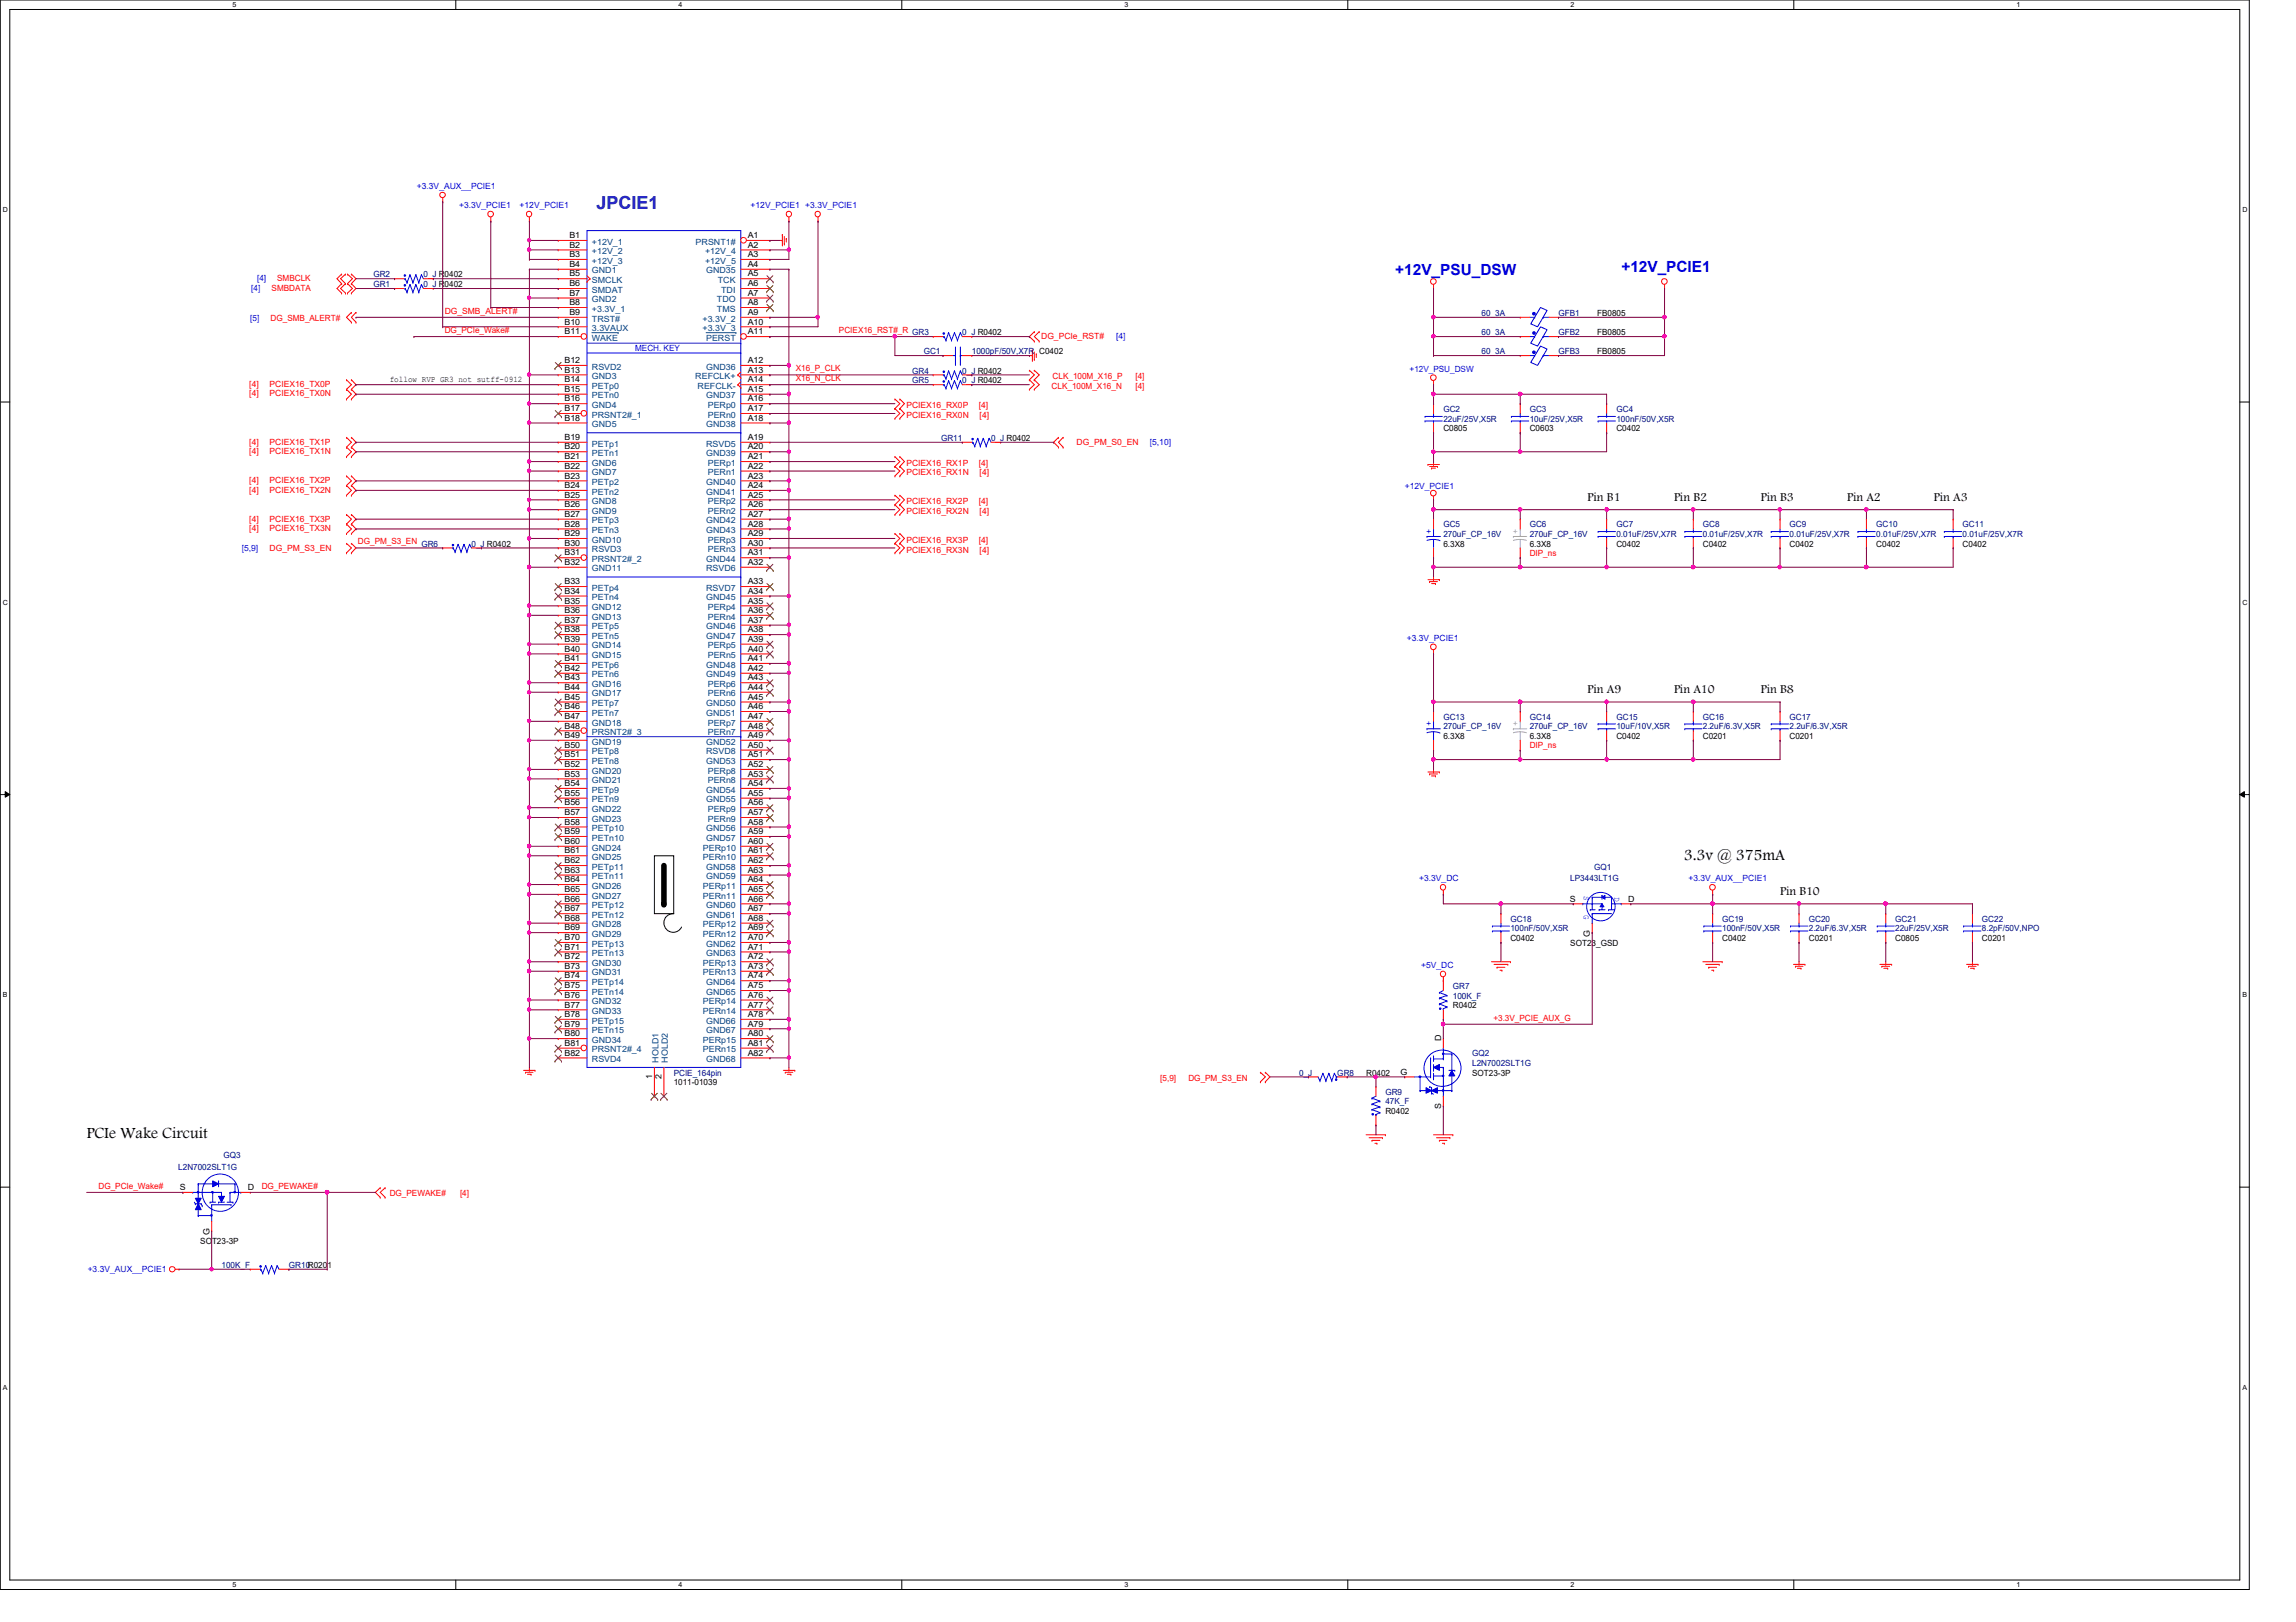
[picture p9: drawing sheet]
<svg xmlns="http://www.w3.org/2000/svg" width="297mm" height="210mm" viewBox="0 0 297 210" stroke-linecap="round" stroke-linejoin="round" font-family="sans-serif">
<defs><g id="words">
<text font-size="2.3" fill="#000080" x="77.2" y="27.1">JPCIE1</text>
<g font-size="2.1">
<text x="217.8" y="111.3">3.3v @ 375mA</text>
<text x="11.2" y="147.3">PCIe Wake Circuit</text>
</g>
<g font-size="2" fill="#00f">
<text x="180.5" y="35.6">+12V_PSU_DSW</text>
<text x="209.8" y="35.2">+12V_PCIE1</text>
</g>
<g font-size="1.6">
<text x="205.4" y="64.8">Pin B1</text>
<text x="216.6" y="64.8">Pin B2</text>
<text x="227.8" y="64.8">Pin B3</text>
<text x="239" y="64.8">Pin A2</text>
<text x="250.2" y="64.8">Pin A3</text>
<text x="205.4" y="89.7">Pin A9</text>
<text x="216.6" y="89.7">Pin A10</text>
<text x="227.8" y="89.7">Pin B8</text>
<text x="230.3" y="115.8">Pin B10</text>
</g>
<g font-size="1.1" fill="#00f">
<text x="53.9" y="24.4">+3.3V_AUX__PCIE1</text>
<text x="59.4" y="26.9">+3.3V_PCIE1</text>
<text x="67.2" y="26.9">+12V_PCIE1</text>
<text x="97.1" y="26.9">+12V_PCIE1 +3.3V_PCIE1</text>
<text x="32.4" y="41.5">[5]</text>
<text x="32.5" y="37.6">[4]</text>
<text x="33.3" y="36.4">[4]</text>
<text x="82.2" y="45.5">MECH. KEY</text>
<text x="144.4" y="43.9">[4]</text>
<text x="182.4" y="48.1">+12V_PSU_DSW</text>
<text x="148.8" y="57.5">[5,10]</text>
<text x="181.7" y="63.3">+12V_PCIE1</text>
<text x="31.3" y="71.2">[5,9]</text>
<text x="184.4" y="68.5" transform="rotate(90 184.4 68.5)">+</text>
<text x="182" y="82.9">+3.3V_PCIE1</text>
<text x="184.4" y="93.3" transform="rotate(90 184.4 93.3)">+</text>
<text x="183.6" y="114">+3.3V_DC</text>
<text x="204.9" y="116" transform="rotate(90 204.9 116)">S</text>
<text x="204.9" y="118.4" transform="rotate(90 204.9 118.4)">G</text>
<text x="208.9" y="116.1" transform="rotate(90 208.9 116.1)">D</text>
<text x="218.4" y="114">+3.3V_AUX__PCIE1</text>
<text x="183.9" y="125.3">+5V_DC</text>
<text x="11.3" y="164.6">+3.3V_AUX__PCIE1</text>
</g>
<g font-size="1.1" fill="#000080">
<text x="48.3" y="35.9">GR2</text>
<text x="54.8" y="35.9">0_J R0402</text>
<text x="48.3" y="37.1">GR1</text>
<text x="54.8" y="37.1">0_J R0402</text>
<text x="191.7" y="40.9">60_3A</text>
<text x="201.6" y="40.9">GFB1</text>
<text x="119.5" y="45.8">GC1</text>
<text x="124.5" y="43.3">0_J R0402</text>
<text x="125.7" y="45.8">1000pF/50V,X7R C0402</text>
<text x="191.7" y="45.8">60_3A</text>
<text x="191.7" y="43.3">60_3A</text>
<text x="201.6" y="45.8">GFB3</text>
<text x="201.6" y="43.3">GFB2</text>
<text x="118" y="49.6">GR5</text>
<text x="118" y="48.3">GR4</text>
<text x="124.5" y="49.6">0_J R0402</text>
<text x="124.5" y="48.3">0_J R0402</text>
<text x="186.7" y="53.3">GC2</text>
<text x="197.9" y="53.3">GC3</text>
<text x="209.1" y="53.3">GC4</text>
<text x="121.7" y="57.1">GR11</text>
<text x="128.2" y="57.1">0_J R0402</text>
<text x="186.7" y="54.6">22uF/25V,X5R</text>
<text x="197.9" y="54.6">10uF/25V,X5R</text>
<text x="209.1" y="54.6">100nF/50V,X5R</text>
<text x="54.5" y="70.7">GR6</text>
<text x="61" y="70.7">0_J R0402</text>
<text x="186.7" y="68.2">GC5</text>
<text x="186.7" y="69.5">270uF_CP_16V</text>
<text x="197.9" y="68.2">GC6</text>
<text x="197.9" y="69.5">270uF_CP_16V</text>
<text x="209.1" y="68.2">GC7</text>
<text x="209.1" y="69.5">0.01uF/25V,X7R</text>
<text x="220.3" y="68.2">GC8</text>
<text x="220.3" y="69.5">0.01uF/25V,X7R</text>
<text x="231.5" y="68.2">GC9</text>
<text x="231.5" y="69.5">0.01uF/25V,X7R</text>
<text x="242.7" y="68.2">GC10</text>
<text x="242.7" y="69.5">0.01uF/25V,X7R</text>
<text x="253.9" y="68.2">GC11</text>
<text x="253.9" y="69.5">0.01uF/25V,X7R</text>
<text x="186.7" y="93.1">GC13</text>
<text x="186.7" y="94.4">270uF_CP_16V</text>
<text x="197.9" y="93.1">GC14</text>
<text x="197.9" y="94.4">270uF_CP_16V</text>
<text x="209.1" y="93.1">GC15</text>
<text x="209.1" y="94.4">10uF/10V,X5R</text>
<text x="220.3" y="93.1">GC16</text>
<text x="220.3" y="94.4">2.2uF/6.3V,X5R</text>
<text x="231.5" y="93.1">GC17</text>
<text x="231.5" y="94.4">2.2uF/6.3V,X5R</text>
<text x="206.2" y="112.6">GQ1</text>
<text x="195.4" y="119.3">GC18</text>
<text x="203.2" y="114">LP3443LT1G</text>
<text x="222.8" y="119.3">GC19</text>
<text x="234" y="119.3">GC20</text>
<text x="245.2" y="119.3">GC21</text>
<text x="256.4" y="119.3">GC22</text>
<text x="195.4" y="120.5">100nF/50V,X5R</text>
<text x="222.8" y="120.5">100nF/50V,X5R</text>
<text x="234" y="120.5">2.2uF/6.3V,X5R</text>
<text x="245.2" y="120.5">22uF/25V,X5R</text>
<text x="256.4" y="120.5">8.2pF/50V,NPO</text>
<text x="188" y="128">GR7</text>
<text x="188" y="129.2">100K_F</text>
<text x="190.5" y="136.7">GQ2</text>
<text x="190.5" y="138">L2N7002SLT1G</text>
<text x="87.2" y="139.2">PCIE_164pin</text>
<text x="168.1" y="139.2">0_J</text>
<text x="173" y="139.2">GR8</text>
<text x="179.2" y="141.7">GR9</text>
<text x="179.2" y="142.9">47K_F</text>
<text x="28.9" y="149.9">GQ3</text>
<text x="23.1" y="151.4">L2N7002SLT1G</text>
<text x="28.7" y="164.1">100K_F</text>
<text x="37.4" y="164.1">GR10R0201</text>
</g>
<g font-size="1.1">
<text x="73.7" y="30.8">B1</text>
<text x="73.7" y="32">B2</text>
<text x="73.7" y="33.3">B3</text>
<text x="73.7" y="34.5">B4</text>
<text x="73.7" y="35.8">B5</text>
<text x="96.7" y="30.8">A1</text>
<text x="96.7" y="32">A2</text>
<text x="96.7" y="33.3">A3</text>
<text x="96.7" y="34.5">A4</text>
<text x="96.7" y="35.8">A5</text>
<text x="73" y="42">B10</text>
<text x="73.7" y="37">B6</text>
<text x="73.7" y="38.3">B7</text>
<text x="73.7" y="39.5">B8</text>
<text x="73.7" y="40.8">B9</text>
<text x="96.7" y="37">A6</text>
<text x="96.7" y="38.3">A7</text>
<text x="96.7" y="39.5">A8</text>
<text x="96.7" y="40.8">A9</text>
<text x="96.7" y="42">A10</text>
<text x="206.6" y="40.9">FB0805</text>
<text x="73" y="43.3">B11</text>
<text x="73" y="47">B12</text>
<text x="96.7" y="43.3">A11</text>
<text x="96.7" y="47">A12</text>
<text x="206.6" y="45.8">FB0805</text>
<text x="206.6" y="43.3">FB0805</text>
<text x="50.4" y="49.4">follow RVP GR3 not sutff-0912</text>
<text x="73" y="48.2">B13</text>
<text x="73" y="49.5">B14</text>
<text x="73" y="50.7">B15</text>
<text x="73" y="51.9">B16</text>
<text x="73" y="53.2">B17</text>
<text x="96.7" y="48.2">A13</text>
<text x="96.7" y="49.5">A14</text>
<text x="96.7" y="50.7">A15</text>
<text x="96.7" y="51.9">A16</text>
<text x="96.7" y="53.2">A17</text>
<text x="73" y="54.4">B18</text>
<text x="73" y="56.9">B19</text>
<text x="73" y="58.2">B20</text>
<text x="73" y="59.4">B21</text>
<text x="96.7" y="54.4">A18</text>
<text x="96.7" y="56.9">A19</text>
<text x="96.7" y="58.2">A20</text>
<text x="96.7" y="59.4">A21</text>
<text x="186.7" y="55.8">C0805</text>
<text x="197.9" y="55.8">C0603</text>
<text x="209.1" y="55.8">C0402</text>
<text x="73" y="60.7">B22</text>
<text x="73" y="61.9">B23</text>
<text x="73" y="63.2">B24</text>
<text x="73" y="64.4">B25</text>
<text x="73" y="65.7">B26</text>
<text x="96.7" y="60.7">A22</text>
<text x="96.7" y="61.9">A23</text>
<text x="96.7" y="63.2">A24</text>
<text x="96.7" y="64.4">A25</text>
<text x="96.7" y="65.7">A26</text>
<text x="73" y="66.9">B27</text>
<text x="73" y="68.2">B28</text>
<text x="73" y="69.4">B29</text>
<text x="73" y="70.6">B30</text>
<text x="73" y="71.9">B31</text>
<text x="96.7" y="66.9">A27</text>
<text x="96.7" y="68.2">A28</text>
<text x="96.7" y="69.4">A29</text>
<text x="96.7" y="70.6">A30</text>
<text x="96.7" y="71.9">A31</text>
<text x="186.7" y="70.7">6.3X8</text>
<text x="197.9" y="70.7">6.3X8</text>
<text x="209.1" y="70.7">C0402</text>
<text x="220.3" y="70.7">C0402</text>
<text x="231.5" y="70.7">C0402</text>
<text x="242.7" y="70.7">C0402</text>
<text x="253.9" y="70.7">C0402</text>
<text x="73" y="73.1">B32</text>
<text x="73" y="75.6">B33</text>
<text x="73" y="76.8">B34</text>
<text x="96.7" y="73.1">A32</text>
<text x="96.7" y="75.6">A33</text>
<text x="96.7" y="76.8">A34</text>
<text x="73" y="78.1">B35</text>
<text x="73" y="79.3">B36</text>
<text x="73" y="80.6">B37</text>
<text x="73" y="81.8">B38</text>
<text x="73" y="83.1">B39</text>
<text x="96.7" y="78.1">A35</text>
<text x="96.7" y="79.3">A36</text>
<text x="96.7" y="80.6">A37</text>
<text x="96.7" y="81.8">A38</text>
<text x="96.7" y="83.1">A39</text>
<text x="73" y="84.3">B40</text>
<text x="73" y="85.6">B41</text>
<text x="73" y="86.8">B42</text>
<text x="73" y="88.1">B43</text>
<text x="73" y="89.3">B44</text>
<text x="96.7" y="84.3">A40</text>
<text x="96.7" y="85.6">A41</text>
<text x="96.7" y="86.8">A42</text>
<text x="96.7" y="88.1">A43</text>
<text x="96.7" y="89.3">A44</text>
<text x="73" y="90.6">B45</text>
<text x="73" y="91.8">B46</text>
<text x="73" y="93">B47</text>
<text x="73" y="94.3">B48</text>
<text x="73" y="95.5">B49</text>
<text x="96.7" y="90.6">A45</text>
<text x="96.7" y="91.8">A46</text>
<text x="96.7" y="93">A47</text>
<text x="96.7" y="94.3">A48</text>
<text x="96.7" y="95.5">A49</text>
<text x="186.7" y="95.6">6.3X8</text>
<text x="197.9" y="95.6">6.3X8</text>
<text x="209.1" y="95.6">C0402</text>
<text x="220.3" y="95.6">C0201</text>
<text x="231.5" y="95.6">C0201</text>
<text x="73" y="96.8">B50</text>
<text x="73" y="98">B51</text>
<text x="73" y="99.3">B52</text>
<text x="73" y="100.5">B53</text>
<text x="73" y="101.7">B54</text>
<text x="96.7" y="96.8">A50</text>
<text x="96.7" y="98">A51</text>
<text x="96.7" y="99.3">A52</text>
<text x="96.7" y="100.5">A53</text>
<text x="96.7" y="101.7">A54</text>
<text x="73" y="103">B55</text>
<text x="73" y="104.2">B56</text>
<text x="73" y="105.5">B57</text>
<text x="73" y="106.7">B58</text>
<text x="73" y="107.9">B59</text>
<text x="96.7" y="103">A55</text>
<text x="96.7" y="104.2">A56</text>
<text x="96.7" y="105.5">A57</text>
<text x="96.7" y="106.7">A58</text>
<text x="96.7" y="107.9">A59</text>
<text x="73" y="109.2">B60</text>
<text x="73" y="110.4">B61</text>
<text x="73" y="111.7">B62</text>
<text x="73" y="112.9">B63</text>
<text x="96.7" y="109.2">A60</text>
<text x="96.7" y="110.4">A61</text>
<text x="96.7" y="111.7">A62</text>
<text x="96.7" y="112.9">A63</text>
<text x="73" y="114.2">B64</text>
<text x="73" y="115.4">B65</text>
<text x="73" y="116.7">B66</text>
<text x="73" y="117.9">B67</text>
<text x="73" y="119.2">B68</text>
<text x="96.7" y="114.2">A64</text>
<text x="96.7" y="115.4">A65</text>
<text x="96.7" y="116.7">A66</text>
<text x="96.7" y="117.9">A67</text>
<text x="96.7" y="119.2">A68</text>
<text x="203.1" y="116.7">S</text>
<text x="210.6" y="116.7">D</text>
<text x="73" y="120.4">B69</text>
<text x="73" y="121.7">B70</text>
<text x="73" y="122.9">B71</text>
<text x="73" y="124.2">B72</text>
<text x="73" y="125.4">B73</text>
<text x="96.7" y="120.4">A69</text>
<text x="96.7" y="121.7">A70</text>
<text x="96.7" y="122.9">A71</text>
<text x="96.7" y="124.2">A72</text>
<text x="96.7" y="125.4">A73</text>
<text x="195.4" y="121.8">C0402</text>
<text x="203.2" y="122.4">SOT23_GSD</text>
<text x="205.7" y="121.2" transform="rotate(-90 205.7 121.2)">G</text>
<text x="222.8" y="121.8">C0402</text>
<text x="234" y="121.8">C0201</text>
<text x="245.2" y="121.8">C0805</text>
<text x="256.4" y="121.8">C0201</text>
<text x="73" y="126.6">B74</text>
<text x="73" y="127.9">B75</text>
<text x="73" y="129.1">B76</text>
<text x="73" y="130.4">B77</text>
<text x="73" y="131.6">B78</text>
<text x="96.7" y="126.6">A74</text>
<text x="96.7" y="127.9">A75</text>
<text x="96.7" y="129.1">A76</text>
<text x="96.7" y="130.4">A77</text>
<text x="96.7" y="131.6">A78</text>
<text x="188" y="130.5">R0402</text>
<text x="73" y="132.8">B79</text>
<text x="73" y="134.1">B80</text>
<text x="73" y="135.3">B81</text>
<text x="73" y="136.6">B82</text>
<text x="96.7" y="132.8">A79</text>
<text x="96.7" y="134.1">A80</text>
<text x="96.7" y="135.3">A81</text>
<text x="96.7" y="136.6">A82</text>
<text x="186.4" y="134.7" transform="rotate(-90 186.4 134.7)">D</text>
<text x="84.4" y="139.7" transform="rotate(-90 84.4 139.7)">1</text>
<text x="85.6" y="139.7" transform="rotate(-90 85.6 139.7)">2</text>
<text x="87.2" y="140.4">1011-01039</text>
<text x="176.7" y="139.2">R0402</text>
<text x="181.2" y="139.1">G</text>
<text x="186.4" y="143.5" transform="rotate(-90 186.4 143.5)">S</text>
<text x="190.5" y="139.2">SOT23-3P</text>
<text x="179.2" y="144.2">R0402</text>
<text x="23.3" y="154">S</text>
<text x="32" y="154">D</text>
<text x="25.9" y="161">SOT23-3P</text>
<text x="27.1" y="159.8" transform="rotate(-90 27.1 159.8)">G</text>
</g>
<g font-size="1.1" fill="#004080">
<text x="76.6" y="31.7">+12V_1</text>
<text x="76.6" y="32.9">+12V_2</text>
<text x="76.6" y="34.1">+12V_3</text>
<text x="76.6" y="35.4">GND1</text>
<text x="90" y="31.7">PRSNT1#</text>
<text x="91.2" y="32.9">+12V_4</text>
<text x="91.2" y="34.1">+12V_5</text>
<text x="91.4" y="35.4">GND35</text>
<text x="76.6" y="36.6">SMCLK</text>
<text x="76.6" y="37.9">SMDAT</text>
<text x="76.6" y="39.1">GND2</text>
<text x="76.6" y="40.3">+3.3V_1</text>
<text x="76.6" y="41.6">TRST#</text>
<text x="90.9" y="41.6">+3.3V_2</text>
<text x="92.7" y="39.1">TDO</text>
<text x="92.7" y="40.3">TMS</text>
<text x="92.9" y="36.6">TCK</text>
<text x="93.3" y="37.9">TDI</text>
<text x="76.6" y="42.8">3.3VAUX</text>
<text x="76.6" y="44.1">WAKE</text>
<text x="76.6" y="47.8">RSVD2</text>
<text x="90.9" y="42.8">+3.3V_3</text>
<text x="91.4" y="44.1">PERST</text>
<text x="91.4" y="47.8">GND36</text>
<text x="76.6" y="49.1">GND3</text>
<text x="76.6" y="50.3">PETp0</text>
<text x="76.6" y="51.6">PETn0</text>
<text x="76.6" y="52.8">GND4</text>
<text x="90" y="49.1">REFCLK+</text>
<text x="90.3" y="50.3">REFCLK-</text>
<text x="91.4" y="51.6">GND37</text>
<text x="91.6" y="52.8">PERp0</text>
<text x="76.6" y="54.1">PRSNT2#_1</text>
<text x="76.6" y="55.3">GND5</text>
<text x="76.6" y="57.8">PETp1</text>
<text x="76.6" y="59">PETn1</text>
<text x="91.4" y="55.3">GND38</text>
<text x="91.4" y="57.8">RSVD5</text>
<text x="91.4" y="59">GND39</text>
<text x="91.6" y="54.1">PERn0</text>
<text x="76.6" y="60.3">GND6</text>
<text x="76.6" y="61.5">GND7</text>
<text x="76.6" y="62.8">PETp2</text>
<text x="76.6" y="64">PETn2</text>
<text x="76.6" y="65.2">GND8</text>
<text x="91.4" y="62.8">GND40</text>
<text x="91.4" y="64">GND41</text>
<text x="91.6" y="60.3">PERp1</text>
<text x="91.6" y="61.5">PERn1</text>
<text x="91.6" y="65.2">PERp2</text>
<text x="76.6" y="66.5">GND9</text>
<text x="76.6" y="67.7">PETp3</text>
<text x="76.6" y="69">PETn3</text>
<text x="76.6" y="70.2">GND10</text>
<text x="76.6" y="71.5">RSVD3</text>
<text x="91.4" y="67.7">GND42</text>
<text x="91.4" y="69">GND43</text>
<text x="91.6" y="66.5">PERn2</text>
<text x="91.6" y="70.2">PERp3</text>
<text x="91.6" y="71.5">PERn3</text>
<text x="76.6" y="72.7">PRSNT2#_2</text>
<text x="76.6" y="74">GND11</text>
<text x="76.6" y="76.5">PETp4</text>
<text x="76.6" y="77.7">PETn4</text>
<text x="91.4" y="72.7">GND44</text>
<text x="91.4" y="74">RSVD6</text>
<text x="91.4" y="76.5">RSVD7</text>
<text x="91.4" y="77.7">GND45</text>
<text x="76.6" y="79">GND12</text>
<text x="76.6" y="80.2">GND13</text>
<text x="76.6" y="81.4">PETp5</text>
<text x="76.6" y="82.7">PETn5</text>
<text x="76.6" y="83.9">GND14</text>
<text x="91.4" y="81.4">GND46</text>
<text x="91.4" y="82.7">GND47</text>
<text x="91.6" y="79">PERp4</text>
<text x="91.6" y="80.2">PERn4</text>
<text x="91.6" y="83.9">PERp5</text>
<text x="76.6" y="85.2">GND15</text>
<text x="76.6" y="86.4">PETp6</text>
<text x="76.6" y="87.7">PETn6</text>
<text x="76.6" y="88.9">GND16</text>
<text x="91.4" y="86.4">GND48</text>
<text x="91.4" y="87.7">GND49</text>
<text x="91.6" y="85.2">PERn5</text>
<text x="91.6" y="88.9">PERp6</text>
<text x="76.6" y="90.1">GND17</text>
<text x="76.6" y="91.4">PETp7</text>
<text x="76.6" y="92.6">PETn7</text>
<text x="76.6" y="93.9">GND18</text>
<text x="76.6" y="95.1">PRSNT2#_3</text>
<text x="91.4" y="91.4">GND50</text>
<text x="91.4" y="92.6">GND51</text>
<text x="91.6" y="90.1">PERn6</text>
<text x="91.6" y="93.9">PERp7</text>
<text x="91.6" y="95.1">PERn7</text>
<text x="76.6" y="96.4">GND19</text>
<text x="76.6" y="97.6">PETp8</text>
<text x="76.6" y="98.8">PETn8</text>
<text x="76.6" y="100.1">GND20</text>
<text x="76.6" y="101.3">GND21</text>
<text x="91.4" y="96.4">GND52</text>
<text x="91.4" y="97.6">RSVD8</text>
<text x="91.4" y="98.8">GND53</text>
<text x="91.6" y="100.1">PERp8</text>
<text x="91.6" y="101.3">PERn8</text>
<text x="76.6" y="102.6">PETp9</text>
<text x="76.6" y="103.8">PETn9</text>
<text x="76.6" y="105.1">GND22</text>
<text x="76.6" y="106.3">GND23</text>
<text x="76.6" y="107.6">PETp10</text>
<text x="91.4" y="102.6">GND54</text>
<text x="91.4" y="103.8">GND55</text>
<text x="91.4" y="107.6">GND56</text>
<text x="91.6" y="105.1">PERp9</text>
<text x="91.6" y="106.3">PERn9</text>
<text x="76.6" y="108.8">PETn10</text>
<text x="76.6" y="110.1">GND24</text>
<text x="76.6" y="111.3">GND25</text>
<text x="76.6" y="112.6">PETp11</text>
<text x="76.6" y="113.8">PETn11</text>
<text x="90.9" y="110.1">PERp10</text>
<text x="90.9" y="111.3">PERn10</text>
<text x="91.4" y="108.8">GND57</text>
<text x="91.4" y="112.6">GND58</text>
<text x="91.4" y="113.8">GND59</text>
<text x="76.6" y="115">GND26</text>
<text x="76.6" y="116.3">GND27</text>
<text x="76.6" y="117.5">PETp12</text>
<text x="76.6" y="118.8">PETn12</text>
<text x="90.9" y="115">PERp11</text>
<text x="90.9" y="116.3">PERn11</text>
<text x="91.4" y="117.5">GND60</text>
<text x="91.4" y="118.8">GND61</text>
<text x="76.6" y="120">GND28</text>
<text x="76.6" y="121.2">GND29</text>
<text x="76.6" y="122.5">PETp13</text>
<text x="76.6" y="123.7">PETn13</text>
<text x="76.6" y="125">GND30</text>
<text x="90.9" y="120">PERp12</text>
<text x="90.9" y="121.2">PERn12</text>
<text x="90.9" y="125">PERp13</text>
<text x="91.4" y="122.5">GND62</text>
<text x="91.4" y="123.7">GND63</text>
<text x="76.6" y="126.2">GND31</text>
<text x="76.6" y="127.5">PETp14</text>
<text x="76.6" y="128.7">PETn14</text>
<text x="76.6" y="130">GND32</text>
<text x="76.6" y="131.2">GND33</text>
<text x="90.9" y="126.2">PERn13</text>
<text x="90.9" y="130">PERp14</text>
<text x="90.9" y="131.2">PERn14</text>
<text x="91.4" y="127.5">GND64</text>
<text x="91.4" y="128.7">GND65</text>
<text x="76.6" y="132.5">PETp15</text>
<text x="76.6" y="133.7">PETn15</text>
<text x="76.6" y="135">GND34</text>
<text x="76.6" y="136.2">PRSNT2#_4</text>
<text x="76.6" y="137.5">RSVD4</text>
<text x="85.2" y="137.5" transform="rotate(-90 85.2 137.5)">HOLD1</text>
<text x="86.4" y="137.5" transform="rotate(-90 86.4 137.5)">HOLD2</text>
<text x="90.9" y="135">PERp15</text>
<text x="90.9" y="136.2">PERn15</text>
<text x="91.4" y="132.5">GND66</text>
<text x="91.4" y="133.7">GND67</text>
<text x="91.4" y="137.5">GND68</text>
</g>
<g font-size="1.1" fill="#f00">
<text x="35" y="41.5">DG_SMB_ALERT#</text>
<text x="35.1" y="37.6">SMBDATA</text>
<text x="35.9" y="36.4">SMBCLK</text>
<text x="57.5" y="40.6">DG_SMB_ALERT#</text>
<text x="57.5" y="43.1">DG_PCIe_Wake#</text>
<text x="108.5" y="43.1">PCIEX16_RST#_R GR3</text>
<text x="134.7" y="43.9">DG_PCIe_RST#</text>
<text x="32.3" y="50.1">[4]</text>
<text x="32.3" y="51.3">[4]</text>
<text x="34.9" y="50.1">PCIEX16_TX0P</text>
<text x="34.9" y="51.3">PCIEX16_TX0N</text>
<text x="103" y="48">X16_P_CLK</text>
<text x="103" y="49.3">X16_N_CLK</text>
<text x="117.3" y="52.8">PCIEX16_RX0P</text>
<text x="126.6" y="52.8">[4]</text>
<text x="136.1" y="50.3">CLK_100M_X16_N</text>
<text x="136.2" y="49.1">CLK_100M_X16_P</text>
<text x="146.9" y="50.3">[4]</text>
<text x="146.9" y="49.1">[4]</text>
<text x="32.3" y="57.5">[4]</text>
<text x="32.3" y="58.8">[4]</text>
<text x="34.9" y="57.5">PCIEX16_TX1P</text>
<text x="34.9" y="58.8">PCIEX16_TX1N</text>
<text x="117.3" y="54.1">PCIEX16_RX0N</text>
<text x="126.7" y="54.1">[4]</text>
<text x="139.3" y="57.5">DG_PM_S0_EN</text>
<text x="32.3" y="62.5">[4]</text>
<text x="32.3" y="63.8">[4]</text>
<text x="34.9" y="62.5">PCIEX16_TX2P</text>
<text x="34.9" y="63.8">PCIEX16_TX2N</text>
<text x="117.3" y="60.3">PCIEX16_RX1P</text>
<text x="117.3" y="61.5">PCIEX16_RX1N</text>
<text x="117.3" y="65.3">PCIEX16_RX2P</text>
<text x="126.6" y="60.3">[4]</text>
<text x="126.6" y="65.3">[4]</text>
<text x="126.7" y="61.5">[4]</text>
<text x="32.3" y="67.5">[4]</text>
<text x="32.3" y="68.7">[4]</text>
<text x="34.9" y="67.5">PCIEX16_TX3P</text>
<text x="34.9" y="68.7">PCIEX16_TX3N</text>
<text x="34.9" y="71.2">DG_PM_S3_EN</text>
<text x="46.3" y="70.4">DG_PM_S3_EN</text>
<text x="117.3" y="66.5">PCIEX16_RX2N</text>
<text x="117.3" y="70.2">PCIEX16_RX3P</text>
<text x="117.3" y="71.5">PCIEX16_RX3N</text>
<text x="126.6" y="70.2">[4]</text>
<text x="126.7" y="66.5">[4]</text>
<text x="126.7" y="71.5">[4]</text>
<text x="197.9" y="72">DIP_ns</text>
<text x="197.9" y="96.9">DIP_ns</text>
<text x="193.2" y="132.1">+3.3V_PCIE_AUX_G</text>
<text x="150.1" y="140">[5,9]</text>
<text x="153.8" y="140">DG_PM_S3_EN</text>
<text x="12.7" y="153.8">DG_PCIe_Wake#</text>
<text x="33.9" y="153.8">DG_PEWAKE#</text>
<text x="50.4" y="154.8">DG_PEWAKE#</text>
<text x="59.5" y="154.8">[4]</text>
</g>
<g font-size="1.1" fill="#aaa">
<text x="195.7" y="68.5" transform="rotate(90 195.7 68.5)">+</text>
<text x="195.7" y="93.3" transform="rotate(90 195.7 93.3)">+</text>
</g>
<g font-size=".9">
<text x="30.1" y=".9">5</text>
<text x="87.8" y=".9">4</text>
<text x="145.5" y=".9">3</text>
<text x="203.2" y=".9">2</text>
<text x="260.9" y=".9">1</text>
<text x=".4" y="27.4">D</text>
<text x="290.1" y="27.4">D</text>
<text x=".4" y="78.2">C</text>
<text x="290.1" y="78.2">C</text>
<text x=".4" y="129">B</text>
<text x="290.1" y="129">B</text>
<text x=".4" y="179.8">A</text>
<text x="290.1" y="179.8">A</text>
<text x="30.1" y="205.4">5</text>
<text x="87.8" y="205.4">4</text>
<text x="145.5" y="205.4">3</text>
<text x="203.2" y="205.4">2</text>
<text x="260.9" y="205.4">1</text>
</g>
</g></defs>
<path d="M0 0h291v205.7h-291zM1.3 1.2h288.5v203.3h-288.5z" fill="none" stroke="#000" stroke-width=".13"/>
<g fill="#fff">
<path d="M30.1 .1h.5v1h-.5z"/>
<path d="M30.1 204.6h.5v1h-.5z"/>
</g>
<path d="M59 0v1.2M59 204.5v1.2" fill="none" stroke="#000" stroke-width=".13"/>
<g fill="#fff">
<path d="M87.8 .1h.5v1h-.5z"/>
<path d="M87.8 204.6h.5v1h-.5z"/>
</g>
<path d="M116.7 0v1.2M116.7 204.5v1.2" fill="none" stroke="#000" stroke-width=".13"/>
<g fill="#fff">
<path d="M145.5 .1h.5v1h-.5z"/>
<path d="M145.5 204.6h.5v1h-.5z"/>
</g>
<path d="M174.4 0v1.2M174.4 204.5v1.2" fill="none" stroke="#000" stroke-width=".13"/>
<g fill="#fff">
<path d="M203.2 .1h.5v1h-.5z"/>
<path d="M203.2 204.6h.5v1h-.5z"/>
</g>
<path d="M232.1 0v1.2M232.1 204.5v1.2" fill="none" stroke="#000" stroke-width=".13"/>
<g fill="#fff">
<path d="M260.9 .1h.5v1h-.5z"/>
<path d="M260.9 204.6h.5v1h-.5z"/>
<path d="M.4 26.6h.6v1h-.6z"/>
<path d="M290.1 26.6h.6v1h-.6z"/>
<path d="M.4 77.4h.6v1h-.6z"/>
<path d="M290.1 77.4h.6v1h-.6z"/>
</g>
<path d="M0 52h1.3M289.8 52h1.2" fill="none" stroke="#000" stroke-width=".13"/>
<g fill="#fff">
<path d="M.4 128.2h.6v1h-.6z"/>
<path d="M290.1 128.2h.6v1h-.6z"/>
</g>
<path d="M0 102.8h1.3M.7 102.4l.6 .4-.6 .4zM289.8 102.8l.6-.4v.8zM289.8 102.8h1.2" fill="none" stroke="#000" stroke-width=".13"/>
<path d="M.7 102.4l.6 .4-.6 .4zM289.8 102.8l.6-.4v.8z" fill="#000"/>
<g fill="#fff">
<path d="M.4 179h.5v1h-.5z"/>
<path d="M290.1 179h.6v1h-.6z"/>
</g>
<path d="M84.7 110.7h2.5v7.5h-2.5zM87.2 118.2a1.2 1.2 0 0 0-1.1 1.8 1.2 1.2 0 0 0 2.1 0M0 153.6h1.3M289.8 153.6h1.2" fill="none" stroke="#000" stroke-width=".13"/>
<path d="M85.9 112v5" fill="none" stroke="#000" stroke-width=".72"/>
<circle cx="85.9" cy="117" r=".36" fill="#000"/>
<g fill="none" stroke="#f00" stroke-width=".13">
<path d="M44.2 36.7h.1M44.2 35.5h.1M44.2 37.9h.1M44.2 35.5l-.6 .6 .6 .6M44.2 36.7l-.6 .6 .6 .6M44.7 35.5h.1M44.7 36.7h.1M44.7 37.9h.1M44.7 35.5l-.6 .6 .6 .6M44.7 36.7l-.6 .6 .6 .6M45 35.5h.1M45 36.7h.1"/>
<path d="M45 37.9h.1M45 35.5l.6 .6-.6 .6M45 36.7l.6 .6-.6 .6M45.5 36.7h.1M45.5 35.5h.1M45.5 37.9h.1M45.5 35.5l.6 .6-.6 .6M45.5 36.7l.6 .6-.6 .6M57.3 26.1h.1M57.3 25.6v.5M63.5 28.6h.1M63.5 28.1v.5"/>
<path d="M68.5 28.6h.1M68.5 28.1v.5M100.8 31.1h.4M101.2 31.1h.1M101.2 30.4h.1M101.2 30.4v1.4M101.5 31.6h.1M101.5 30.6v1M101.7 30.9h.1M101.7 30.9v.4M102.1 28.6h.1M102.1 28.1v.5"/>
<path d="M105.8 28.6h.1M105.8 28.1v.5M185.5 37.3h.1M185.5 36.8v.5M215.3 37.3h.1M215.3 36.8v.5M44.8 50.4h.1M44.8 49.1h.1M44.8 51.6h.1M44.8 57.9h.1M44.8 56.6h.1M44.8 59.1h.1"/>
<path d="M44.8 49.1l.7 .7-.7 .6M44.8 50.4l.7 .6-.7 .6M44.8 56.6l.7 .6-.7 .7M44.8 57.9l.7 .6-.7 .6M45.5 49.1h.1M45.5 50.4h.1M45.5 51.6h.1M45.5 56.6h.1M45.5 57.9h.1M45.5 59.1h.1M45.5 41.7h.1M45.5 40.4h.1"/>
<path d="M45.5 49.1l.6 .7-.6 .6M45.5 50.4l.6 .6-.6 .6M45.5 56.6l.6 .6-.6 .7M45.5 57.9l.6 .6-.6 .6M45.5 40.4l-.7 .7 .7 .6M46.1 40.4h.1M46.1 41.7h.1M46.1 40.4l-.6 .7 .6 .6M115.8 51.6h.1M115.8 52.9h.1M115.8 54.1h.1M115.8 59.1h.1"/>
<path d="M115.8 51.6l.6 .6-.6 .7M115.8 52.9l.6 .6-.6 .6M115.8 59.1l.6 .6-.6 .7M116.4 51.6h.1M116.4 52.9h.1M116.4 54.1h.1M116.4 59.1h.1M116.4 51.6l.6 .6-.6 .7M116.4 52.9l.6 .6-.6 .6M116.4 59.1l.6 .6-.6 .7M133.2 47.9h.1M133.2 49.1h.1"/>
<path d="M133.2 50.4h.1M133.2 46h.4M133.2 47.9l.6 .6-.6 .6M133.2 49.1l.6 .7-.6 .6M133.6 46h.1M133.6 45.3h.1M133.6 45.3v1.5M133.8 46.5h.1M133.8 42.9h.1M133.8 44.2h.1M133.8 47.9h.1M133.8 49.1h.1"/>
<path d="M133.8 50.4h.1M133.8 45.6v.9M133.8 42.9l-.6 .7 .6 .6M133.8 47.9l.6 .6-.6 .6M133.8 49.1l.6 .7-.6 .6M134.1 45.8h.1M134.1 45.8v.5M134.4 44.2h.1M134.4 42.9h.1M134.4 42.9l-.6 .7 .6 .6M136.9 56.6h.1M136.9 57.9h.1"/>
<path d="M136.9 56.6l-.6 .6 .6 .7M137.5 57.9h.1M137.5 56.6h.1M137.5 56.6l-.6 .6 .6 .7M185.5 49.8h.1M185.5 49.3v.5M185.5 59.7v.4M44.8 62.8h.1M44.8 61.6h.1M44.8 64.1h.1M44.8 67.8h.1M44.8 66.6h.1"/>
<path d="M44.8 69h.1M44.8 71.5h.1M44.8 70.3h.1M44.8 61.6l.7 .6-.7 .6M44.8 62.8l.7 .7-.7 .6M44.8 66.6l.7 .6-.7 .6M44.8 67.8l.7 .7-.7 .5M44.8 70.3l.7 .6-.7 .6M45.5 61.6h.1M45.5 62.8h.1M45.5 64.1h.1M45.5 66.6h.1"/>
<path d="M45.5 67.8h.1M45.5 69h.1M45.5 70.3h.1M45.5 71.5h.1M45.5 61.6l.6 .6-.6 .6M45.5 62.8l.6 .7-.6 .6M45.5 66.6l.6 .6-.6 .6M45.5 67.8l.6 .7-.6 .5M45.5 70.3l.6 .6-.6 .6M115.8 60.4h.1M115.8 61.6h.1M115.8 64.1h.1"/>
<path d="M115.8 65.3h.1M115.8 66.6h.1M115.8 69h.1M115.8 70.3h.1M115.8 71.5h.1M115.8 60.4l.6 .6-.6 .6M115.8 65.3l.6 .7-.6 .6M115.8 64.1l.6 .6-.6 .6M115.8 69l.6 .7-.6 .6M115.8 70.3l.6 .6-.6 .6M116.4 60.4h.1M116.4 61.6h.1"/>
<path d="M116.4 64.1h.1M116.4 65.3h.1M116.4 66.6h.1M116.4 69h.1M116.4 70.3h.1M116.4 71.5h.1M116.4 60.4l.6 .6-.6 .6M116.4 64.1l.6 .6-.6 .6M116.4 65.3l.6 .7-.6 .6M116.4 69l.6 .7-.6 .6M116.4 70.3l.6 .6-.6 .6M184.7 60.1h.1"/>
<path d="M184.7 75h1.5M184.7 60.1h1.5M185 75.3h.1M185 75.3h1M185 60.4h1M185.2 60.6h.1M185.2 75.5h.5M185.2 60.6h.5M185.5 64.7h.1M185.5 75h.1M185.5 60.1h.1M185.5 64.2v.5"/>
<path d="M185.5 74.7v.3M185.7 75.5h.1M186 60.4h.1M186.2 75h.1M184.7 99.9h1.5M185.5 99.9h.1M185.5 84.6h.1M185.5 84.1v.5M185.5 99.6v.3M186.2 99.9h.1M185 100.2h.1M185 100.2h1"/>
<path d="M185.2 100.4h.5M185.7 100.4h.1M186.7 115.7h.1M186.7 115.2v.5M221.6 115.7h.1M221.6 115.2v.5M67.7 138.5h1.5M68 138.8h.1M68 138.8h1M68.2 139h.5M68.5 138.5h.1M68.5 138.1v.4"/>
<path d="M68.7 139h.1M69.2 138.5h.1M101.3 138.5h1.5M101.6 138.8h.1M101.6 138.8h1M101.9 139h.4M102.1 138.5h.1M102.1 138.1v.4M102.3 139h.1M102.8 138.5h.1M163.1 138.8h.1M163.1 140h.1"/>
<path d="M163.1 138.8l.6 .6-.6 .6M163.7 138.8h.1M163.7 140h.1M163.7 138.8l.6 .6-.6 .6M186.7 126.9h.1M186.7 126.4v.5M193 124.5h2.4M193.3 124.8h1.8M193.7 125.2h.1M193.7 125.2h1M194.1 125.6h.2M194.3 125.6h.1"/>
<path d="M195.1 124.8h.1M195.4 124.5h.1M220.3 124.5h2.5M220.7 124.8h1.7M221.1 125.2h.1M221.1 125.2h1M221.4 125.6h.3M221.7 125.6h.1M222.4 124.8h.1M222.8 124.5h.1M232 124.8h1.5M232.3 125.1h.1"/>
<path d="M232.3 125.1h1M232.5 125.3h.5M232.7 124.8h.1M232.7 124.5v.3M233 125.3h.1M233.5 124.8h.1M243.2 124.8h1.5M243.5 125.1h.1M243.5 125.1h1M243.7 125.3h.5M244 124.8h.1M244 124.5v.3"/>
<path d="M244.2 125.3h.1M244.7 124.8h.1M254.4 124.8h1.5M254.7 125.1h.1M254.7 125.1h.9M254.9 125.3h.5M255.2 124.8h.1M255.2 124.5v.3M255.4 125.3h.1M255.9 124.8h.1M49.2 154.9h.1M49.2 153.7h.1"/>
<path d="M49.2 153.7l-.6 .6 .6 .6M49.8 153.7h.1M49.8 154.9h.1M49.8 153.7l-.6 .6 .6 .6M176.7 146.9h2.5M177.1 147.2h1.8M177.5 147.6h.1M177.5 147.6h1M177.9 148h.2M178.1 148h.1M178.9 147.2h.1M179.2 146.9h.1"/>
<path d="M185.5 146.9h2.5M185.8 147.2h1.8M186.2 147.6h.1M186.2 147.6h1M186.6 148h.3M186.9 148h.1M187.6 147.2h.1M188 146.9h.1M22.7 164.3h.5M23.2 164.3h.1"/>
<circle cx="57.3" cy="25.2" r=".36"/>
<circle cx="63.5" cy="27.7" r=".37"/>
<circle cx="68.4" cy="27.7" r=".35"/>
<circle cx="102" cy="27.7" r=".35"/>
<circle cx="105.8" cy="27.7" r=".35"/>
<circle cx="185.4" cy="36.4" r=".37"/>
<circle cx="215.3" cy="36.4" r=".37"/>
<circle cx="185.4" cy="48.9" r=".37"/>
<circle cx="185.4" cy="63.8" r=".37"/>
<circle cx="185.4" cy="83.7" r=".37"/>
<circle cx="186.7" cy="114.8" r=".35"/>
<circle cx="221.5" cy="114.8" r=".37"/>
<circle cx="186.7" cy="126" r=".35"/>
<circle cx="22.3" cy="164.2" r=".36"/>
</g>
<g fill="none" stroke="#00f" stroke-width=".13">
<path d="M186.2 128.4h.1M186.2 129.2h.1M186.2 129.9h.1M186.2 128.4l1 .4M186.2 129.2l1 .3M186.2 129.9l1 .4M186.7 130.6h.1M186.7 130.6v.1M186.7 128.2l-.5 .2M187.2 128.8h.1M187.2 129.5h.1M187.2 130.3h.1"/>
<path d="M187.2 128.8l-1 .4M187.2 129.5l-1 .4M187.2 130.3l-.5 .3"/>
</g>
<path d="M186.2 130.5h.2v.1h-.2z" fill-rule="evenodd" fill="#00f"/>
<g fill="none" stroke="#00f" stroke-width=".13">
<path d="M206.8 68.8h.1M206.8 69.4h.1M206.8 68.8h2.2M206.8 69.4h2.2M207.9 69.4h.1M207.9 68.8h.1M207.9 68.5v.3M207.9 69.4v.3M186.2 130.5h.2v.1h-.2zM177.5 142.1h.1M177.5 142.9h.1M177.5 143.6h.1"/>
<path d="M177.5 142.1l1 .4M177.5 142.9l1 .4M177.5 143.6l1 .4M178 144.2h.1M178 144.2v.2M178 141.9l-.5 .2M178.5 142.5h.1M178.5 143.3h.1M178.5 144h.1M178.5 142.5l-1 .4M178.5 143.3l-1 .3M178.5 144l-.5 .2"/>
</g>
<path d="M207.9 70.9h.1M207.9 67.2h.1M207.9 67.2v1.3M207.9 69.7v1.2M196.7 92.1h.1M196.7 97.1h.1M196.7 92.1v1.2M196.7 95.8v1.3M186.7 131.9h.1M186.7 126.9h.1M186.7 126.9v1.3M186.7 130.7v1.2" fill="none" stroke="#f00" stroke-width=".13"/>
<path d="M195.8 94.3h.1M195.8 94.3h1.7M196.7 93.3h.1M196.7 95.8h.1M196.7 94.7l.8 .1M196.7 94.7l-.9 .1M196.7 93.3v1M196.7 94.7v1.1" fill="none" stroke="#aaa" stroke-width=".13"/>
<path d="M177.5 144.1h.2v.2h-.2z" fill-rule="evenodd" fill="#00f"/>
<path d="M197.9 46h.6M198.5 46h.1M199.3 44.8l.8 .4-1.2 2.1-.9-.4zM199.6 46h.1M199.6 46h.8M177.5 144.1h.2v.2h-.2z" fill="none" stroke="#00f" stroke-width=".13"/>
<path d="M178 145.6h.1M178 140.6h.1M178 140.6v1.3M178 144.4v1.2" fill="none" stroke="#f00" stroke-width=".13"/>
<path d="M198.3 45.5h.3v.2h-.3z" fill-rule="evenodd" fill="#00f"/>
<g fill="none" stroke="#00f" stroke-width=".13">
<path d="M198.3 45.5h.3v.2h-.3zM204.8 117h.1M204.8 117h2.5M205.7 117.7h.1M205.7 117.7h.7M206 117h.1M206 116.1h.1M206 118.2h.1M206 119.5h.1M206 116.1v1.6M206 118.2v1.3M206 116.1h2.5"/>
<path d="M206 118.2h2.5M206.9 117.7h.1M206.9 117.7h.7M207.3 117h.1M207.3 117v.7M208.1 117.7h.1M208.1 117.7h.8M208.5 116.1h.1M208.5 116.1v1.6M208.5 117h1.3M209.8 117h.1"/>
<circle cx="207.1" cy="117.3" r="1.85"/>
</g>
<path d="M196.7 46h.1M196.7 46h1.2M200.4 46h1.2M201.6 46h.1" fill="none" stroke="#f00" stroke-width=".13"/>
<path d="M207.3 117l.2 .3h-.5z" fill-rule="evenodd" fill="#00f"/>
<path d="M207.3 117l.2 .3h-.5zM207.3 115.9h.1M207.3 115.9v.5" fill="none" stroke="#00f" stroke-width=".13"/>
<path d="M207.3 116.1l.3-.2v.5z" fill-rule="evenodd" fill="#00f"/>
<g fill="none" stroke="#00f" stroke-width=".13">
<path d="M207.3 116.1l.3-.2v.5zM170.5 139.4l.3 .5M170.8 139.9h.1M171.2 138.9h.1M171.2 138.9l-.4 1M171.2 138.9l.3 1M171.5 139.9h.1M171.9 138.9h.1M171.9 138.9l-.4 1M171.9 138.9l.4 1M172.3 139.9h.1M172.6 138.9h.1"/>
<path d="M172.6 138.9l-.3 1M172.6 138.9l.3 .5M172.9 139.4h.1"/>
</g>
<path d="M203.5 117h.1M203.5 117h1.3M206 119.5v1.2M209.8 117h1.2M211 117h.1M206 120.7h.1" fill="none" stroke="#f00" stroke-width=".13"/>
<path d="M172.8 139.6h.1v.2h-.1z" fill-rule="evenodd" fill="#00f"/>
<g fill="none" stroke="#00f" stroke-width=".13">
<path d="M195.5 53.9h.1M195.5 54.5h.1M195.5 53.9h2.3M195.5 54.5h2.3M196.7 54.5h.1M196.7 53.9h.1M196.7 53.5v.4M196.7 54.5v.2M206.8 53.9h.1M206.8 54.5h.1M206.8 53.9h2.2M206.8 54.5h2.2"/>
<path d="M207.9 54.5h.1M207.9 53.9h.1M207.9 53.5v.4M207.9 54.5v.2M58.5 70.9h.1M58.6 70.9h.1M58.6 70.9l.3 .5M58.9 71.4h.1M59.3 70.4h.1M59.3 70.4l.3 1M59.3 70.4l-.4 1M59.6 71.4h.1"/>
<path d="M60 70.4h.1M60 70.4l.4 1M60 70.4l-.4 1M60.4 71.4h.1M60.7 70.4h.1M60.7 70.4l.3 .5M60.7 70.4l-.3 1M220.4 119.8h.1M220.4 119.8h2.3M221.6 119.8h.1M221.6 119.5v.3M231.6 119.8h.1"/>
<path d="M231.6 119.8h2.3M232.7 119.8h.1M232.7 119.5v.3M242.9 119.8h.1M242.9 119.8h2.2M244 119.8h.1M244 119.5v.3M254 119.8h.1M254 119.8h2.3M255.2 119.8h.1M255.2 119.5v.3M172.8 139.6h.1v.2h-.1z"/>
<path d="M220.4 120.5h.1M220.4 120.5h2.3M221.6 120.5h.1M221.6 120.5v.2M231.6 120.5h.1M231.6 120.5h2.3M232.7 120.5h.1M232.7 120.5v.2M242.9 120.5h.1M242.9 120.5h2.2M244 120.5h.1M244 120.5v.2"/>
<path d="M254 120.5h.1M254 120.5h2.3M255.2 120.5h.1M255.2 120.5v.2"/>
</g>
<g fill="none" stroke="#f00" stroke-width=".13">
<path d="M196.7 56h.1M196.7 52.2h.1M196.7 52.2v1.3M196.7 54.7v1.3M207.9 56h.1M207.9 52.2h.1M207.9 52.2v1.3M207.9 54.7v1.3M221.6 118.2h.1M221.6 118.2v1.3M232.7 118.2h.1M232.7 118.2v1.3"/>
<path d="M244 118.2h.1M244 118.2v1.3M255.2 118.2h.1M255.2 118.2v1.3M169.3 139.4h.1M169.3 139.4h1.2M173 139.4h1.3M174.3 139.4h.1M221.6 122h.1M221.6 120.7v1.3M232.7 122h.1M232.7 120.7v1.3"/>
<path d="M244 122h.1M244 120.7v1.3M255.2 122h.1M255.2 120.7v1.3"/>
</g>
<path d="M58.5 70.5h.2v.1h-.2z" fill-rule="evenodd" fill="#00f"/>
<g fill="none" stroke="#00f" stroke-width=".13">
<path d="M58.5 70.5h.2v.1h-.2zM183 139.4h2.1M185.1 139.4h.1M185.1 136.9h.1M185.1 136.9v2.5M185.5 138.5h.1M185.5 136.7h.1M185.5 139.6h.1M185.5 136.7v.7M185.5 137.8v.7M185.5 138.9v.7M185.5 137h1.2"/>
<path d="M185.5 139.2h1.2M185.5 138.1h1.2M186.7 137h.1M186.7 135.6h.1M186.7 139.2h.1M186.7 138.1h.1M186.7 135.6v1.4M186.7 138.1v3.8M186.7 136.4h1.1M187.4 138.5h.8M187.8 136.4h.1M187.8 136.4v4.7"/>
<path d="M188.2 138.5h.1M186.7 141.9h.1M187.8 141.1h.1"/>
<circle cx="186.6" cy="138.2" r="2.38"/>
</g>
<path d="M57.3 70.9h.1M57.3 70.9h1.2M61 70.9h1.3M62.3 70.9h.1" fill="none" stroke="#f00" stroke-width=".13"/>
<path d="M186.6 136.3h.2v.1h-.2z" fill-rule="evenodd" fill="#00f"/>
<path d="M186.6 136.3h.2v.1h-.2z" fill="none" stroke="#00f" stroke-width=".13"/>
<path d="M186.6 139.2h.2l-.1 .1z" fill-rule="evenodd" fill="#00f"/>
<path d="M186.6 139.2h.2l-.1 .1z" fill="none" stroke="#00f" stroke-width=".13"/>
<path d="M187.8 138.5l.4 .7h-.8z" fill-rule="evenodd" fill="#00f"/>
<path d="M187.8 138.5l.4 .7h-.8z" fill="none" stroke="#00f" stroke-width=".13"/>
<path d="M185.5 138.1l.7-.3v.7z" fill-rule="evenodd" fill="#00f"/>
<path d="M183.7 139.4v1.7M185.5 138.1l.7-.3v.7zM183.7 141.1h.1M183.7 141.1h3" fill="none" stroke="#00f" stroke-width=".13"/>
<path d="M185.2 141.1l.8-.3v.7z" fill-rule="evenodd" fill="#00f"/>
<path d="M185.2 141.1l.8-.3v.7z" fill="none" stroke="#00f" stroke-width=".13"/>
<path d="M186.6 141h.2v.2h-.2z" fill-rule="evenodd" fill="#00f"/>
<path d="M186.6 141h.2v.2h-.2z" fill="none" stroke="#00f" stroke-width=".13"/>
<path d="M183.6 139.3h.2v.1h-.2z" fill-rule="evenodd" fill="#00f"/>
<path d="M183.6 139.3h.2v.1h-.2zM185 140.6h.1M185 140.6l.2 .2M185.2 140.8h.1M185.2 141.5h.1M185.2 140.8v.7M185.2 141.5l.3 .1" fill="none" stroke="#00f" stroke-width=".13"/>
<path d="M184.5 140.8l.7 .3-.7 .4z" fill-rule="evenodd" fill="#00f"/>
<path d="M197.9 43.6h.6M198.5 43.6h.1M199.3 42.3l.8 .4-1.2 2.1-.9-.4zM199.6 43.6h.1M199.6 43.6h.8M184.5 140.8l.7 .3-.7 .4zM186.7 141.1h1.1M187.8 141.1h.1" fill="none" stroke="#00f" stroke-width=".13"/>
<path d="M181.7 139.4h.1M181.7 139.4h1.3M186.7 134.4h.1M186.7 134.4v1.2M186.7 143.1h.1M186.7 141.9v1.2" fill="none" stroke="#f00" stroke-width=".13"/>
<path d="M198.3 43h.3v.2h-.3z" fill-rule="evenodd" fill="#00f"/>
<g fill="none" stroke="#00f" stroke-width=".13">
<path d="M122 49.8h.1M122.1 49.8h.1M122.1 49.8l.3 .4M122.4 50.2h.1M122.7 49.3h.1M122.7 49.3l.4 .9M122.7 49.3l-.3 .9M123.1 50.2h.1M123.5 49.3h.1M123.5 49.3l.4 .9M123.5 49.3l-.4 .9M123.9 50.2h.1"/>
<path d="M124.2 49.3h.1M124.2 49.3l.3 .5M124.2 49.3l-.3 .9M198.3 43h.3v.2h-.3zM229.1 68.8h.1M229.1 69.4h.1M229.1 68.8h2.3M229.1 69.4h2.3M230.3 69.4h.1M230.3 68.8h.1M230.3 68.5v.3M230.3 69.4v.3"/>
<path d="M240.4 68.8h.1M240.4 69.4h.1M240.4 68.8h2.2M240.4 69.4h2.2M241.5 69.4h.1M241.5 68.8h.1M241.5 68.5v.3M241.5 69.4v.3"/>
</g>
<path d="M196.7 43.6h.1M196.7 43.6h1.2M200.4 43.6h1.2M201.6 43.6h.1M230.3 70.9h.1M230.3 67.2h.1M230.3 67.2v1.3M230.3 69.7v1.2M241.5 70.9h.1M241.5 67.2h.1M241.5 67.2v1.3M241.5 69.7v1.2" fill="none" stroke="#f00" stroke-width=".13"/>
<path d="M122 49.3h.2v.1h-.2z" fill-rule="evenodd" fill="#00f"/>
<g fill="none" stroke="#00f" stroke-width=".13">
<path d="M52.3 37.3h.1M52.4 37.3h.1M52.4 37.3l.3 .5M52.7 37.8h.1M53 36.8h.1M53 36.8l.4 1M53 36.8l-.3 1M53.4 37.8h.1M53.8 36.8h.1M53.8 36.8l.4 1M53.8 36.8l-.4 1M54.2 37.8h.1"/>
<path d="M54.5 36.8h.1M54.5 36.8l.3 .5M54.5 36.8l-.3 1M122 49.3h.2v.1h-.2z"/>
</g>
<path d="M120.7 49.8h.1M120.7 49.8h1.3M124.5 49.8h1.2M125.7 49.8h.1" fill="none" stroke="#f00" stroke-width=".13"/>
<path d="M52.3 36.9h.1v.1h-.1z" fill-rule="evenodd" fill="#00f"/>
<g fill="none" stroke="#00f" stroke-width=".13">
<path d="M52.3 36.9h.1v.1h-.1zM193.1 119.8h.1M193.1 119.8h2.2M194.2 119.8h.1M194.2 119.5v.3M193.1 120.5h.1M193.1 120.5h2.2M194.2 120.5h.1M194.2 120.5v.2M24.9 154.3h.1M24.9 154.3h3.8M25.7 153.2h.1"/>
<path d="M25.7 153.2h4.7M27 152.5a2.37 2.37 0 0 1 3.3 .3 2.37 2.37 0 0 1-.3 3.4 2.37 2.37 0 0 1-3.3-.4 2.5 2.5 0 0 1 .3-3.3zM27.2 155.6h.1M27.2 155.6h.7M27.4 155.9h.1M27.4 155.9v2.1M27.4 155.9h2.5M27.5 154.3h.1M27.5 154.3v1.3M28.3 155.6h.1M28.3 152.8h.1M28.3 155.6h.7"/>
<path d="M28.3 152.8v.8M28.7 154.3h.1M28.7 154.3v1.3M29.4 155.6h.7M29.8 154.3h.1M29.8 154.3v1.3M29.8 154.3h1.4M29.9 155.9h.1M30.1 155.6h.1M30.4 153.2h.1M30.4 153.2v1.1M31.2 154.3h.1"/>
</g>
<path d="M51.1 37.3h.1M51.1 37.3h1.2M54.8 37.3h1.2M56 37.3h.1M196.7 67.2h.1M196.7 72.2h.1M196.7 67.2v1.3M196.7 70.9v1.3M194.2 118.2h.1M194.2 118.2v1.3M194.2 122h.1M194.2 120.7v1.3" fill="none" stroke="#f00" stroke-width=".13"/>
<path d="M195.8 69.4h.1M195.8 69.4h1.7M196.7 68.5h.1M196.7 70.9h.1M196.7 69.8l.8 .1M196.7 69.8l-.9 .1M196.7 68.5v.9M196.7 69.8v1.1" fill="none" stroke="#aaa" stroke-width=".13"/>
<path d="M30.3 154.2h.1v.1h-.1z" fill-rule="evenodd" fill="#00f"/>
<path d="M30.3 154.2h.1v.1h-.1z" fill="none" stroke="#00f" stroke-width=".13"/>
<path d="M27.4 154.2h.2v.1h-.2z" fill-rule="evenodd" fill="#00f"/>
<path d="M27.4 154.2h.2v.1h-.2z" fill="none" stroke="#00f" stroke-width=".13"/>
<path d="M27.5 152.8l.8 .4-.8 .4z" fill-rule="evenodd" fill="#00f"/>
<path d="M27.5 152.8l.8 .4-.8 .4z" fill="none" stroke="#00f" stroke-width=".13"/>
<path d="M28.3 154.8h.7l-.3 .8z" fill-rule="evenodd" fill="#00f"/>
<path d="M25.7 157.3h.1M25.7 154.3v3M25.7 157.3h1.7M28.3 154.8h.7l-.3 .8z" fill="none" stroke="#00f" stroke-width=".13"/>
<path d="M25.3 155.1h.7l-.3 .7z" fill-rule="evenodd" fill="#00f"/>
<path d="M25.3 155.1h.7l-.3 .7z" fill="none" stroke="#00f" stroke-width=".13"/>
<path d="M25.6 154.2h.1v.1h-.1z" fill-rule="evenodd" fill="#00f"/>
<path d="M25.6 154.2h.1v.1h-.1z" fill="none" stroke="#00f" stroke-width=".13"/>
<path d="M27.3 157.2h.1v.1h-.1z" fill-rule="evenodd" fill="#00f"/>
<path d="M25.1 155.6l.2 .2M25.3 155.8h.1M25.3 155.8h.7M26 155.8h.1M26 155.8l.2 .2M26.2 156h.1M27.3 157.2h.1v.1h-.1z" fill="none" stroke="#00f" stroke-width=".13"/>
<path d="M25.7 155.8l.3 .7h-.7z" fill-rule="evenodd" fill="#00f"/>
<g fill="none" stroke="#00f" stroke-width=".13">
<path d="M125.7 57.2h.2M125.9 57.2h.1M125.9 57.2l.2 .5M126.1 57.7h.1M126.5 56.7h.1M126.5 56.7l.3 1M126.5 56.7l-.4 1M126.8 57.7h.1M127.2 56.7h.1M127.2 56.7l.4 1M127.2 56.7l-.4 1M127.6 57.7h.1"/>
<path d="M128 56.7h.1M128 56.7l.2 .5M128 56.7l-.4 1M25.7 155.8l.3 .7h-.7zM25.7 153.2h.1M25.7 153.2v1.1"/>
</g>
<path d="M23.7 154.3h.1M23.7 154.3h1.2M27.4 159.3h.1M27.4 158v1.3M31.2 154.3h1.2M32.4 154.3h.1" fill="none" stroke="#f00" stroke-width=".13"/>
<path d="M125.8 56.8h.1v.1h-.1z" fill-rule="evenodd" fill="#00f"/>
<g fill="none" stroke="#00f" stroke-width=".13">
<path d="M122 43.6h.1M122.1 43.6h.1M122.1 43.6l.3 .4M122.4 44h.1M122.7 43.1h.1M122.7 43.1l.4 .9M122.7 43.1l-.3 .9M123.1 44h.1M123.5 43.1h.1M123.5 43.1l.4 .9M123.5 43.1l-.4 .9M123.9 44h.1"/>
<path d="M124.2 43.1h.1M124.2 43.1l.3 .5M124.2 43.1l-.3 .9M125.8 56.8h.1v.1h-.1zM184.4 53.9h.1M184.4 54.5h.1M184.4 53.9h2.2M184.4 54.5h2.2M185.5 54.5h.1M185.5 53.9h.1M185.5 53.5v.4M185.5 54.5v.2"/>
<path d="M184.6 69.4h.1M184.6 69.4h1.7M185.5 68.5h.1M185.5 70.9h.1M185.5 69.8l.8 .2M185.5 69.8l-.9 .1M185.5 68.5v.9M185.5 69.8v1.1M251.5 68.8h.1M251.5 69.4h.1M251.5 68.8h2.3M251.5 69.4h2.3"/>
<path d="M252.7 69.4h.1M252.7 68.8h.1M252.7 68.5v.3M252.7 69.4v.3"/>
</g>
<g fill="none" stroke="#f00" stroke-width=".13">
<path d="M124.5 57.2h.1M124.5 57.2h1.2M128.2 57.2h1.3M129.5 57.2h.1M185.5 56h.1M185.5 52.2h.1M185.5 52.2v1.3M185.5 54.7v1.3M185.5 67.2h.1M185.5 72.2h.1M185.5 67.2v1.3M185.5 70.9v1.3"/>
<path d="M252.7 70.9h.1M252.7 67.2h.1M252.7 67.2v1.3M252.7 69.7v1.2"/>
</g>
<path d="M122 43.1h.2v.1h-.2z" fill-rule="evenodd" fill="#00f"/>
<g fill="none" stroke="#00f" stroke-width=".13">
<path d="M75.9 29.8h19.9v108.3h-19.9zM75.9 44.4h19.9M75.9 45.7h19.9M75.9 56h19.9M95.8 44.4h.1M95.8 45.7h.1M95.8 56h.1M122 43.1h.2v.1h-.2zM123.2 46h.4M123.6 47.2h.1M123.6 46h.1M123.6 44.9v2.3"/>
<path d="M124.2 46h.1M124.2 47.2h.1M124.2 46h.3M124.2 44.9v2.3M75.9 74.7h19.9M95.8 74.7h.1M218 68.8h.1M218 69.4h.1M218 68.8h2.2M218 69.4h2.2M219.1 69.4h.1M219.1 68.8h.1"/>
<path d="M219.1 68.5v.3M219.1 69.4v.3M75.9 95.3h19.9M95.8 95.3h.1M229.1 93.7h.1M229.1 94.3h.1M229.1 93.7h2.3M229.1 94.3h2.3M230.3 94.3h.1M230.3 93.7h.1M230.3 93.3v.4M230.3 94.3v.3"/>
</g>
<g fill="none" stroke="#f00" stroke-width=".13">
<path d="M120.7 43.6h.1M120.7 43.6h1.3M122 46h.1M122 46h1.2M124.5 43.6h1.2M124.5 46h1.2M125.7 43.6h.1M125.7 46h.1M219.1 70.9h.1M219.1 67.2h.1M219.1 67.2v1.3M219.1 69.7v1.2"/>
<path d="M230.3 95.8h.1M230.3 92.1h.1M230.3 92.1v1.2M230.3 94.6v1.2"/>
</g>
<circle cx="96.2" cy="31.1" r=".37" fill="#fff"/>
<g fill="none" stroke="#f00" stroke-width=".13">
<path d="M95.8 32.3h3.8M95.8 33.6h3.8M95.8 34.8h3.8M95.8 36.1h3.8M95.8 37.3h3.8M95.8 38.6h3.8M95.8 39.8h3.8M96.6 31.1h3M99.6 31.1h.1M99.6 32.3h.1M99.6 33.6h.1M99.6 34.8h.1"/>
<path d="M99.6 36.1h.1M99.6 37.3h.1M99.6 38.6h.1M99.6 39.8h.1M95.8 41.1h3.8M95.8 42.3h3.8M99.6 41.1h.1M99.6 42.3h.1"/>
<circle cx="96.2" cy="31.1" r=".37"/>
</g>
<g fill="none" stroke="#804000" stroke-width=".13">
<path d="M99.2 36.5h.1M99.2 37.8h.1M99.2 39h.1M99.2 35.7l.8 .8M99.2 37l.8 .8M99.2 38.2l.8 .8M99.2 39.4l.8 .8M100 35.7l-.8 .8M100 37l-.8 .8M100 38.2l-.8 .8M100 39.4l-.8 .8M100 36.5h.1"/>
<path d="M100 37.8h.1M100 39h.1M99.2 40.2h.1M100 40.2h.1"/>
</g>
<circle cx="96.2" cy="43.5" r=".37" fill="#fff"/>
<g fill="none" stroke="#f00" stroke-width=".13">
<path d="M72.2 31.1h.1M72.2 32.3h.1M72.2 33.6h.1M72.2 34.8h.1M72.2 36.1h.1M72.2 37.3h.1M72.2 38.6h.1M72.2 39.8h.1M72.2 31.1h3.7M72.2 32.3h3.7M72.2 33.6h3.7M72.2 34.8h3.7"/>
<path d="M72.2 36.1h3.7M72.2 37.3h3.7M72.2 38.6h3.7M72.2 39.8h3.7M75.9 36.4h.1M75.9 35.7l.4 .4M76.3 36.1h.1M76.3 36.1l-.4 .3M72.2 41.1h.1M72.2 42.3h.1M72.2 41.1h3.7M72.2 42.3h3.7"/>
<path d="M95.5 48.5h.1M95.5 49.8h.1M95.5 48.5l.3 .4M95.5 49.8l.3 .4M95.8 48.9h.1M95.8 50.2h.1M95.8 47.3h3.8M95.8 48.1l-.3 .4M95.8 48.5h3.8M95.8 49.4l-.3 .4M95.8 49.8h3.8M95.8 51h3.8"/>
<path d="M95.8 52.2h3.8M95.8 53.5h3.8M95.8 54.7h3.8M95.8 57.2h3.8M95.8 58.5h3.8M95.8 59.7h3.8M96.6 43.6h3M99.6 43.6h.1M99.6 47.3h.1M99.6 48.5h.1M99.6 49.8h.1M99.6 51h.1"/>
<path d="M99.6 52.2h.1M99.6 53.5h.1M99.6 54.7h.1M99.6 57.2h.1M99.6 58.5h.1M99.6 59.7h.1M95.8 61h3.8M95.8 62.2h3.8M95.8 63.5h3.8M95.8 64.7h3.8M95.8 66h3.8M95.8 67.2h3.8"/>
<path d="M95.8 68.5h3.8M95.8 69.7h3.8M95.8 70.9h3.8M95.8 72.2h3.8M95.8 73.4h3.8M95.8 75.9h3.8M95.8 77.1h3.8M95.8 78.4h3.8M95.8 79.6h3.8M99.6 61h.1M99.6 62.2h.1M99.6 63.5h.1"/>
<path d="M99.6 64.7h.1M99.6 66h.1M99.6 67.2h.1M99.6 68.5h.1M99.6 69.7h.1M99.6 70.9h.1M99.6 72.2h.1M99.6 73.4h.1M99.6 75.9h.1M99.6 77.1h.1M99.6 78.4h.1M99.6 79.6h.1"/>
<path d="M95.8 80.9h3.8M95.8 82.1h3.8M95.8 83.4h3.8M95.8 84.6h3.8M95.8 85.9h3.8M95.8 87.1h3.8M95.8 88.3h3.8M95.8 89.6h3.8M95.8 90.8h3.8M95.8 92.1h3.8M95.8 93.3h3.8M95.8 94.6h3.8"/>
<path d="M95.8 95.8h3.8M95.8 97.1h3.8M95.8 98.3h3.8M95.8 99.6h3.8M99.6 80.9h.1M99.6 82.1h.1M99.6 83.4h.1M99.6 84.6h.1M99.6 85.9h.1M99.6 87.1h.1M99.6 88.3h.1M99.6 89.6h.1"/>
<path d="M99.6 90.8h.1M99.6 92.1h.1M99.6 93.3h.1M99.6 94.6h.1M99.6 95.8h.1M99.6 97.1h.1M99.6 98.3h.1M99.6 99.6h.1M95.8 100.8h3.8M95.8 102h3.8M95.8 103.3h3.8M95.8 104.5h3.8"/>
<path d="M95.8 105.8h3.8M95.8 107h3.8M95.8 108.2h3.8M95.8 109.5h3.8M99.6 100.8h.1M99.6 102h.1M99.6 103.3h.1M99.6 104.5h.1M99.6 105.8h.1M99.6 107h.1M99.6 108.2h.1M99.6 109.5h.1"/>
<circle cx="96.2" cy="43.5" r=".37"/>
</g>
<path d="M91.4 43.1h3.8M95.2 43.1h.1" fill="none" stroke="#004080" stroke-width=".13"/>
<g fill="none" stroke="#804000" stroke-width=".13">
<path d="M99.2 73.8h.1M99.2 76.3h.1M99.2 78.8h.1M99.2 73l.8 .8M99.2 75.5l.8 .8M99.2 78l.8 .8M99.2 79.2l.8 .9M100 73l-.8 .8M100 75.5l-.8 .8M100 78l-.8 .8M100 79.2l-.8 .9M100 73.8h.1"/>
<path d="M100 76.3h.1M100 78.8h.1M99.2 80.1h.1M99.2 83.8h.1M99.2 85h.1M99.2 88.8h.1M99.2 90h.1M99.2 93.8h.1M99.2 95h.1M99.2 97.5h.1M99.2 100h.1M99.2 83l.8 .8"/>
<path d="M99.2 84.2l.8 .8M99.2 88l.8 .8M99.2 89.2l.8 .8M99.2 93l.8 .8M99.2 94.2l.8 .8M99.2 96.7l.8 .8M99.2 99.2l.8 .8M100 83l-.8 .8M100 84.2l-.8 .8M100 88l-.8 .8M100 89.2l-.8 .8M100 93l-.8 .8"/>
<path d="M100 94.2l-.8 .8M100 96.7l-.8 .8M100 99.2l-.8 .8M100 80.1h.1M100 83.8h.1M100 85h.1M100 88.8h.1M100 90h.1M100 93.8h.1M100 95h.1M100 97.5h.1M100 100h.1"/>
<path d="M99.2 101.2h.1M99.2 104.9h.1M99.2 106.2h.1M99.2 109.9h.1M99.2 100.4l.8 .8M99.2 104.1l.8 .8M99.2 105.4l.8 .8M99.2 109.1l.8 .8M100 100.4l-.8 .8M100 104.1l-.8 .8M100 105.4l-.8 .8M100 109.1l-.8 .8"/>
<path d="M100 101.2h.1M100 104.9h.1M100 106.2h.1M100 109.9h.1"/>
</g>
<circle cx="75.5" cy="43.5" r=".37" fill="#fff"/>
<g fill="none" stroke="#f00" stroke-width=".13">
<path d="M72.2 43.6h.1M72.2 47.3h.1M72.2 48.5h.1M72.2 49.8h.1M72.2 51h.1M72.2 52.2h.1M72.2 43.6h3M72.2 47.3h3.7M72.2 48.5h3.7M72.2 49.8h3.7M72.2 51h3.7M72.2 52.2h3.7"/>
<circle cx="75.5" cy="43.5" r=".37"/>
</g>
<path d="M76.6 43.1h3.4M80 43.1h.1" fill="none" stroke="#004080" stroke-width=".13"/>
<path d="M71.8 47.7h.1M71.8 46.9l.8 .8M72.6 46.9l-.8 .8M72.6 47.7h.1" fill="none" stroke="#804000" stroke-width=".13"/>
<circle cx="75.5" cy="53.5" r=".37" fill="#fff"/>
<g fill="none" stroke="#f00" stroke-width=".13">
<path d="M72.2 53.5h.1M72.2 54.7h.1M72.2 57.2h.1M72.2 58.5h.1M72.2 59.7h.1M72.2 53.5h3M72.2 54.7h3.7M72.2 57.2h3.7M72.2 58.5h3.7M72.2 59.7h3.7M72.2 61h.1M72.2 62.2h.1"/>
<path d="M72.2 63.5h.1M72.2 64.7h.1M72.2 66h.1M72.2 67.2h.1M72.2 68.5h.1M72.2 69.7h.1M72.2 70.9h.1M72.2 61h3.7M72.2 62.2h3.7M72.2 63.5h3.7M72.2 64.7h3.7M72.2 66h3.7"/>
<path d="M72.2 67.2h3.7M72.2 68.5h3.7M72.2 69.7h3.7M72.2 70.9h3.7"/>
<circle cx="75.5" cy="53.5" r=".37"/>
</g>
<path d="M71.8 53.9h.1M71.8 53.1l.8 .8M72.6 53.1l-.8 .8M72.6 53.9h.1" fill="none" stroke="#804000" stroke-width=".13"/>
<circle cx="75.5" cy="72.2" r=".37" fill="#fff"/>
<g fill="none" stroke="#f00" stroke-width=".13">
<path d="M72.2 72.2h.1M72.2 73.4h.1M72.2 75.9h.1M72.2 77.1h.1M72.2 78.4h.1M72.2 79.6h.1M72.2 72.2h3M72.2 73.4h3.7M72.2 75.9h3.7M72.2 77.1h3.7M72.2 78.4h3.7M72.2 79.6h3.7"/>
<path d="M72.2 80.9h.1M72.2 82.1h.1M72.2 83.4h.1M72.2 84.6h.1M72.2 85.9h.1M72.2 87.1h.1M72.2 88.3h.1M72.2 89.6h.1M72.2 90.8h.1M72.2 92.1h.1M72.2 93.3h.1M72.2 80.9h3.7"/>
<path d="M72.2 82.1h3.7M72.2 83.4h3.7M72.2 84.6h3.7M72.2 85.9h3.7M72.2 87.1h3.7M72.2 88.3h3.7M72.2 89.6h3.7M72.2 90.8h3.7M72.2 92.1h3.7M72.2 93.3h3.7"/>
<circle cx="75.5" cy="72.2" r=".37"/>
</g>
<g fill="none" stroke="#804000" stroke-width=".13">
<path d="M71.8 72.6h.1M71.8 76.3h.1M71.8 77.6h.1M71.8 71.8l.8 .8M71.8 75.5l.8 .8M71.8 76.8l.8 .8M72.6 71.8l-.8 .8M72.6 75.5l-.8 .8M72.6 76.8l-.8 .8M72.6 72.6h.1M72.6 76.3h.1M72.6 77.6h.1"/>
<path d="M71.8 81.3h.1M71.8 82.5h.1M71.8 86.3h.1M71.8 87.5h.1M71.8 91.3h.1M71.8 92.5h.1M71.8 80.5l.8 .8M71.8 81.7l.8 .8M71.8 85.5l.8 .8M71.8 86.7l.8 .8M71.8 90.5l.8 .8M71.8 91.7l.8 .8"/>
<path d="M72.6 80.5l-.8 .8M72.6 81.7l-.8 .8M72.6 85.5l-.8 .8M72.6 86.7l-.8 .8M72.6 90.5l-.8 .8M72.6 91.7l-.8 .8M72.6 81.3h.1M72.6 82.5h.1M72.6 86.3h.1M72.6 87.5h.1M72.6 91.3h.1M72.6 92.5h.1"/>
</g>
<circle cx="75.5" cy="94.5" r=".37" fill="#fff"/>
<g fill="none" stroke="#f00" stroke-width=".13">
<path d="M72.2 94.6h.1M72.2 95.8h.1M72.2 97.1h.1M72.2 98.3h.1M72.2 99.6h.1M72.2 94.6h3M72.2 95.8h3.7M72.2 97.1h3.7M72.2 98.3h3.7M72.2 99.6h3.7M72.2 100.8h.1M72.2 102h.1"/>
<path d="M72.2 103.3h.1M72.2 104.5h.1M72.2 105.8h.1M72.2 107h.1M72.2 108.2h.1M72.2 109.5h.1M72.2 110.7h.1M72.2 112h.1M72.2 113.2h.1M72.2 114.5h.1M72.2 115.7h.1M72.2 117h.1"/>
<path d="M72.2 118.2h.1M72.2 119.5h.1M72.2 100.8h3.7M72.2 102h3.7M72.2 103.3h3.7M72.2 104.5h3.7M72.2 105.8h3.7M72.2 107h3.7M72.2 108.2h3.7M72.2 109.5h3.7M72.2 110.7h3.7M72.2 112h3.7"/>
<path d="M72.2 113.2h3.7M72.2 114.5h3.7M72.2 115.7h3.7M72.2 117h3.7M72.2 118.2h3.7M72.2 119.5h3.7M72.2 120.7h.1M72.2 122h.1M72.2 123.2h.1M72.2 124.5h.1M72.2 125.7h.1M72.2 126.9h.1"/>
<path d="M72.2 128.2h.1M72.2 129.4h.1M72.2 130.7h.1M72.2 131.9h.1M72.2 133.1h.1M72.2 134.4h.1M72.2 120.7h3.7M72.2 122h3.7M72.2 123.2h3.7M72.2 124.5h3.7M72.2 125.7h3.7M72.2 126.9h3.7"/>
<path d="M72.2 128.2h3.7M72.2 129.4h3.7M72.2 130.7h3.7M72.2 131.9h3.7M72.2 133.1h3.7M72.2 134.4h3.7"/>
<circle cx="75.5" cy="94.5" r=".37"/>
</g>
<g fill="none" stroke="#804000" stroke-width=".13">
<path d="M71.8 95h.1M71.8 97.5h.1M71.8 98.7h.1M71.8 94.2l.8 .8M71.8 96.7l.8 .8M71.8 97.9l.8 .8M72.6 94.2l-.8 .8M72.6 96.7l-.8 .8M72.6 97.9l-.8 .8M72.6 95h.1M72.6 97.5h.1M72.6 98.7h.1"/>
<path d="M71.8 102.4h.1M71.8 103.7h.1M71.8 107.4h.1M71.8 108.7h.1M71.8 112.4h.1M71.8 113.7h.1M71.8 117.4h.1M71.8 118.7h.1M71.8 101.6l.8 .8M71.8 102.9l.8 .8M71.8 106.6l.8 .8M71.8 107.9l.8 .8"/>
<path d="M71.8 111.6l.8 .8M71.8 112.9l.8 .8M71.8 116.6l.8 .8M71.8 117.9l.8 .8M72.6 101.6l-.8 .8M72.6 102.9l-.8 .8M72.6 106.6l-.8 .8M72.6 107.9l-.8 .8M72.6 111.6l-.8 .8M72.6 112.9l-.8 .8M72.6 116.6l-.8 .8M72.6 117.9l-.8 .8"/>
<path d="M72.6 102.4h.1M72.6 103.7h.1M72.6 107.4h.1M72.6 108.7h.1M72.6 112.4h.1M72.6 113.7h.1M72.6 117.4h.1M72.6 118.7h.1M71.8 122.4h.1M71.8 123.6h.1M71.8 127.3h.1M71.8 128.6h.1"/>
<path d="M71.8 132.3h.1M71.8 133.6h.1M71.8 121.6l.8 .8M71.8 122.8l.8 .8M71.8 126.5l.8 .8M71.8 127.8l.8 .8M71.8 131.5l.8 .8M71.8 132.8l.8 .8M72.6 121.6l-.8 .8M72.6 122.8l-.8 .8M72.6 126.5l-.8 .8M72.6 127.8l-.8 .8"/>
<path d="M72.6 131.5l-.8 .8M72.6 132.8l-.8 .8M72.6 122.4h.1M72.6 123.6h.1M72.6 127.3h.1M72.6 128.6h.1M72.6 132.3h.1M72.6 133.6h.1"/>
</g>
<circle cx="75.5" cy="135.6" r=".37" fill="#fff"/>
<g fill="none" stroke="#f00" stroke-width=".13">
<path d="M95.8 110.7h3.8M95.8 112h3.8M95.8 113.2h3.8M95.8 114.5h3.8M95.8 115.7h3.8M95.8 117h3.8M95.8 118.2h3.8M95.8 119.5h3.8M99.6 110.7h.1M99.6 112h.1M99.6 113.2h.1M99.6 114.5h.1"/>
<path d="M99.6 115.7h.1M99.6 117h.1M99.6 118.2h.1M99.6 119.5h.1M72.2 135.6h.1M72.2 136.9h.1M72.2 135.6h3M72.2 136.9h3.7M84.7 138.1v3.8M85.9 138.1v3.8M95.8 135.6h3.8M95.8 136.9h3.8"/>
<path d="M95.8 120.7h3.8M95.8 122h3.8M95.8 123.2h3.8M95.8 124.5h3.8M95.8 125.7h3.8M95.8 126.9h3.8M95.8 128.2h3.8M95.8 129.4h3.8M95.8 130.7h3.8M95.8 131.9h3.8M95.8 133.1h3.8M95.8 134.4h3.8"/>
<path d="M99.6 120.7h.1M99.6 122h.1M99.6 123.2h.1M99.6 124.5h.1M99.6 125.7h.1M99.6 126.9h.1M99.6 128.2h.1M99.6 129.4h.1M99.6 130.7h.1M99.6 131.9h.1M99.6 133.1h.1M99.6 134.4h.1"/>
<path d="M99.6 135.6h.1M99.6 136.9h.1M84.7 141.9h.1M85.9 141.9h.1"/>
<circle cx="75.5" cy="135.6" r=".37"/>
</g>
<g fill="none" stroke="#804000" stroke-width=".13">
<path d="M99.2 111.2h.1M99.2 114.9h.1M99.2 116.2h.1M99.2 119.9h.1M99.2 110.4l.8 .8M99.2 114.1l.8 .8M99.2 115.4l.8 .8M99.2 119.1l.8 .8M100 110.4l-.8 .8M100 114.1l-.8 .8M100 115.4l-.8 .8M100 119.1l-.8 .8"/>
<path d="M100 111.2h.1M100 114.9h.1M100 116.2h.1M100 119.9h.1M71.8 136.1h.1M71.8 137.3h.1M71.8 135.3l.8 .8M71.8 136.5l.8 .8M72.6 135.3l-.8 .8M72.6 136.5l-.8 .8M72.6 136.1h.1M72.6 137.3h.1"/>
<path d="M99.2 121.1h.1M99.2 124.9h.1M99.2 126.1h.1M99.2 129.8h.1M99.2 131.1h.1M99.2 134.8h.1M99.2 136.1h.1M99.2 120.3l.8 .8M99.2 124.1l.8 .8M99.2 125.3l.8 .8M99.2 129l.8 .8M99.2 130.3l.8 .8"/>
<path d="M99.2 134l.8 .8M99.2 135.3l.8 .8M100 120.3l-.8 .8M100 124.1l-.8 .8M100 125.3l-.8 .8M100 129l-.8 .8M100 130.3l-.8 .8M100 134l-.8 .8M100 135.3l-.8 .8M100 121.1h.1M100 124.9h.1M100 126.1h.1"/>
<path d="M100 129.8h.1M100 131.1h.1M100 134.8h.1M100 136.1h.1M84.2 142.3h.1M84.3 141.5l.8 .8M85 141.5l-.8 .8M85.1 142.3h.1M85.5 142.3h.1M85.5 141.5l.8 .8M86.3 141.5l-.8 .8M86.3 142.3h.1"/>
</g>
<path d="M199.3 39.8l.8 .4-1.2 2.1-.9-.4zM197.9 41.1h.6M198.5 41.1h.1M199.6 41.1h.1M199.6 41.1h.8" fill="none" stroke="#00f" stroke-width=".13"/>
<path d="M198.3 40.5h.3v.2h-.3z" fill-rule="evenodd" fill="#00f"/>
<g fill="none" stroke="#00f" stroke-width=".13">
<path d="M52.3 36.1h.1M52.4 36.1h.1M52.4 36.1l.3 .5M52.7 36.6h.1M53 35.6h.1M53 35.6l.4 1M53 35.6l-.3 1M53.4 36.6h.1M53.8 35.6h.1M53.8 35.6l.4 1M53.8 35.6l-.4 1M54.2 36.6h.1"/>
<path d="M54.5 35.6h.1M54.5 35.6l.3 .5M54.5 35.6l-.3 1M198.3 40.5h.3v.2h-.3z"/>
</g>
<path d="M196.7 41.1h.1M196.7 41.1h1.2M200.4 41.1h1.2M201.6 41.1h.1" fill="none" stroke="#f00" stroke-width=".13"/>
<path d="M52.3 35.6h.1v.1h-.1z" fill-rule="evenodd" fill="#00f"/>
<g fill="none" stroke="#00f" stroke-width=".13">
<path d="M52.3 35.6h.1v.1h-.1zM184.6 94.3h.1M184.6 94.3h1.7M185.5 93.3h.1M185.5 95.8h.1M185.5 94.7l.8 .2M185.5 94.7l-.9 .1M185.5 93.3v1M185.5 94.7v1.1M206.8 93.7h.1M206.8 94.3h.1M206.8 93.7h2.2"/>
<path d="M206.8 94.3h2.2M207.9 94.3h.1M207.9 93.7h.1M207.9 93.3v.4M207.9 94.3v.3M33.6 164.3h.1M33.7 164.3h.1M33.7 164.3l.3 .5M34 164.8h.1M34.4 163.8h.1M34.4 163.8l.4 1M34.4 163.8l-.4 1"/>
<path d="M34.8 164.8h.1M35.1 163.8h.1M35.1 163.8l.4 1M35.1 163.8l-.3 1M35.5 164.8h.1M35.9 163.8h.1M35.9 163.8l.2 .5M35.9 163.8l-.4 1"/>
</g>
<path d="M51.1 36.1h.1M51.1 36.1h1.2M54.8 36.1h1.2M56 36.1h.1M185.5 92.1h.1M185.5 97.1h.1M185.5 92.1v1.2M185.5 95.8v1.3M207.9 95.8h.1M207.9 92.1h.1M207.9 92.1v1.2M207.9 94.6v1.2" fill="none" stroke="#f00" stroke-width=".13"/>
<path d="M33.6 163.8h.2v.2h-.2z" fill-rule="evenodd" fill="#00f"/>
<g fill="none" stroke="#00f" stroke-width=".13">
<path d="M122 48.5h.1M122.1 48.5h.1M122.1 48.5l.3 .5M122.4 49h.1M122.7 48h.1M122.7 48l.4 1M122.7 48l-.3 1M123.1 49h.1M123.5 48h.1M123.5 48l.4 1M123.5 48l-.4 1M123.9 49h.1"/>
<path d="M124.2 48h.1M124.2 48l.3 .5M124.2 48l-.3 1M218 93.7h.1M218 94.3h.1M218 93.7h2.2M218 94.3h2.2M219.1 94.3h.1M219.1 93.7h.1M219.1 93.3v.4M219.1 94.3v.3M33.6 163.8h.2v.2h-.2z"/>
</g>
<path d="M219.1 95.8h.1M219.1 92.1h.1M219.1 92.1v1.2M219.1 94.6v1.2M32.4 164.3h.1M32.4 164.3h1.2M36.1 164.3h1.3M37.4 164.3h.1" fill="none" stroke="#f00" stroke-width=".13"/>
<path d="M122 48h.2v.2h-.2z" fill-rule="evenodd" fill="#00f"/>
<path d="M122 48h.2v.2h-.2z" fill="none" stroke="#00f" stroke-width=".13"/>
<path d="M120.7 48.5h.1M120.7 48.5h1.3M124.5 48.5h1.2M125.7 48.5h.1" fill="none" stroke="#f00" stroke-width=".13"/>
<path d="M57.3 26.1h.1M57.3 26.1v16.2M63.5 28.6h.1M63.5 28.6v11.2M68.5 28.6h.1M68.5 28.6v2.5" fill="none" stroke="#800040" stroke-width=".13"/>
<path d="M68.3 30.9h.3l.1 .2-.1 .1-.2 .1-.1-.1z" fill-rule="evenodd" fill="#f0f"/>
<path d="M68.3 30.9h.3l.1 .2-.1 .1-.2 .1-.1-.1z" fill="none" stroke="#f0f" stroke-width=".13"/>
<path d="M102.1 28.6h.1M102.1 28.6v3.7M105.8 28.6h.1M105.8 28.6v12.5" fill="none" stroke="#800040" stroke-width=".13"/>
<path d="M105.6 40.9h.3l.1 .1-.1 .2-.1 .1-.2-.1z" fill-rule="evenodd" fill="#f0f"/>
<path d="M105.6 40.9h.3l.1 .1-.1 .2-.1 .1-.2-.1z" fill="none" stroke="#f0f" stroke-width=".13"/>
<path d="M68.5 31.1h.1M68.5 32.3h.1M68.5 31.1h3.7M68.5 31.1v1.2M68.5 32.3h3.7M99.6 31.1h.1M99.6 31.1h1.2" fill="none" stroke="#800040" stroke-width=".13"/>
<path d="M68.3 32.1h.3l.1 .2-.1 .2-.2 .1-.1-.1z" fill-rule="evenodd" fill="#f0f"/>
<path d="M68.3 32.1h.3l.1 .2-.1 .2-.2 .1-.1-.1z" fill="none" stroke="#f0f" stroke-width=".13"/>
<path d="M68.5 32.3h.1M68.5 32.3v1.3M99.6 32.3h.1M99.6 32.3h2.5M102.1 32.3h.1M102.1 32.3v1.3" fill="none" stroke="#800040" stroke-width=".13"/>
<path d="M101.9 32.1h.3l.1 .2-.1 .2-.1 .1-.2-.1z" fill-rule="evenodd" fill="#f0f"/>
<path d="M101.9 32.1h.3l.1 .2-.1 .2-.1 .1-.2-.1z" fill="none" stroke="#f0f" stroke-width=".13"/>
<g fill="none" stroke="#800040" stroke-width=".13">
<path d="M68.5 33.6h.1M68.5 34.8h.1M68.5 33.6h3.7M68.5 34.8h3.7M68.5 34.8v3.8M99.6 33.6h.1M99.6 34.8h.1M99.6 33.6h2.5M99.6 34.8h2.5M102.1 34.8h.1M102.1 34.8v12.5M221.6 117h.1"/>
<path d="M221.6 117h11.1"/>
</g>
<path d="M101.9 47.1h.3l.1 .1-.1 .2-.1 .1-.2-.1z" fill-rule="evenodd" fill="#f0f"/>
<path d="M101.9 47.1h.3l.1 .1-.1 .2-.1 .1-.2-.1z" fill="none" stroke="#f0f" stroke-width=".13"/>
<g fill="none" stroke="#800040" stroke-width=".13">
<path d="M46.1 36.1h5M46.1 37.3h5M51.1 36.1h.1M51.1 37.3h.1M56 36.1h.1M56 36.1h16.2M68.5 38.6h.1M68.5 38.6h3.7M68.5 38.6v9.9M185.5 90.8h.1M185.5 90.8h11.2M207.9 90.8h.1"/>
<path d="M207.9 90.8h11.2M207.9 90.8v1.3M230.3 90.8h.1M230.3 90.8v1.3"/>
</g>
<path d="M68.3 48.3h.3l.1 .2-.1 .1-.2 .1-.1-.1z" fill-rule="evenodd" fill="#f0f"/>
<path d="M68.3 48.3h.3l.1 .2-.1 .1-.2 .1-.1-.1z" fill="none" stroke="#f0f" stroke-width=".13"/>
<path d="M68.3 38.4h.3l.1 .1-.1 .2-.2 .1-.1-.1z" fill-rule="evenodd" fill="#f0f"/>
<path d="M68.3 38.4h.3l.1 .1-.1 .2-.2 .1-.1-.1z" fill="none" stroke="#f0f" stroke-width=".13"/>
<g fill="none" stroke="#800040" stroke-width=".13">
<path d="M63.5 39.8h.1M63.5 39.8h8.7M46.1 41.1h.1M46.1 41.1h26.1M53.5 43.6h.1M53.5 43.6h18.7M57.3 42.3h.1M57.3 42.3h14.9M99.6 41.1h.1M99.6 42.3h.1M99.6 43.6h.1M99.6 41.1h6.2"/>
<path d="M99.6 43.6h16.2M105.8 41.1h.1M105.8 41.1v1.2h-6.2"/>
</g>
<path d="M115.6 43.4h.3l.1 .1-.1 .2h-.2h-.1z" fill-rule="evenodd" fill="#f0f"/>
<path d="M115.6 43.4h.3l.1 .1-.1 .2h-.2h-.1z" fill="none" stroke="#f0f" stroke-width=".13"/>
<g fill="none" stroke="#800040" stroke-width=".13">
<path d="M99.6 47.3h.1M99.6 47.3h2.5M102.1 47.3h.1M102.1 47.3v3.7M115.8 43.6h.1M115.8 43.6h4.9M115.8 43.6v2.4h6.2M122 46h.1M125.7 43.6h7.5M133.2 43.6h.1M207.9 66h.1M207.9 66h22.4"/>
<path d="M207.9 66v1.2M219.1 66h.1"/>
</g>
<path d="M230.1 65.8h.3l.1 .1-.1 .2-.2 .1-.1-.1z" fill-rule="evenodd" fill="#f0f"/>
<path d="M230.1 65.8h.3l.1 .1-.1 .2-.2 .1-.1-.1z" fill="none" stroke="#f0f" stroke-width=".13"/>
<path d="M218.9 65.8h.3l.1 .1-.1 .2-.2 .1-.1-.1z" fill-rule="evenodd" fill="#f0f"/>
<path d="M218.9 65.8h.3l.1 .1-.1 .2-.2 .1-.1-.1z" fill="none" stroke="#f0f" stroke-width=".13"/>
<path d="M219.1 66h.1M219.1 66v1.2M230.3 66h.1M230.3 66h11.2" fill="none" stroke="#800040" stroke-width=".13"/>
<path d="M241.3 65.8h.3l.1 .1-.1 .2-.2 .1-.1-.1z" fill-rule="evenodd" fill="#f0f"/>
<path d="M241.3 65.8h.3l.1 .1-.1 .2-.2 .1-.1-.1z" fill="none" stroke="#f0f" stroke-width=".13"/>
<g fill="none" stroke="#800040" stroke-width=".13">
<path d="M46.1 49.8h.1M46.1 51h.1M46.1 49.8h26.1M46.1 51h26.1M68.5 48.5h.1M68.5 48.5v3.7M68.5 48.5h3.7M99.6 48.5h.1M99.6 49.8h.1M99.6 51h.1M99.6 48.5h21.1M99.6 49.8h21.1"/>
<path d="M99.6 51h2.5M102.1 51h.1M102.1 51v3.7M125.7 48.5h.1M125.7 49.8h.1M125.7 48.5h7.5M125.7 49.8h7.5M230.3 66h.1M230.3 66v1.2M241.5 66h.1M241.5 66v1.2M241.5 66h11.2"/>
<path d="M252.7 66h.1M252.7 66v1.2"/>
</g>
<path d="M101.9 54.5h.3l.1 .2-.1 .2h-.1h-.2z" fill-rule="evenodd" fill="#f0f"/>
<path d="M101.9 54.5h.3l.1 .2-.1 .2h-.1h-.2z" fill="none" stroke="#f0f" stroke-width=".13"/>
<path d="M101.9 50.8h.3l.1 .2-.1 .1-.1 .1-.2-.1z" fill-rule="evenodd" fill="#f0f"/>
<path d="M101.9 50.8h.3l.1 .2-.1 .1-.1 .1-.2-.1z" fill="none" stroke="#f0f" stroke-width=".13"/>
<path d="M68.5 52.2h.1M68.5 52.2h3.7M68.5 52.2v2.5" fill="none" stroke="#800040" stroke-width=".13"/>
<path d="M68.3 54.5h.3l.1 .2-.1 .2h-.2h-.1z" fill-rule="evenodd" fill="#f0f"/>
<path d="M68.3 54.5h.3l.1 .2-.1 .2h-.2h-.1z" fill="none" stroke="#f0f" stroke-width=".13"/>
<path d="M68.3 52.1h.3l.1 .1-.1 .2-.2 .1-.1-.1z" fill-rule="evenodd" fill="#f0f"/>
<path d="M68.3 52.1h.3l.1 .1-.1 .2-.2 .1-.1-.1z" fill="none" stroke="#f0f" stroke-width=".13"/>
<g fill="none" stroke="#800040" stroke-width=".13">
<path d="M68.5 54.7h.1M68.5 54.7h3.7M68.5 54.7v5M99.6 52.2h.1M99.6 53.5h.1M99.6 54.7h.1M99.6 52.2h16.2M99.6 53.5h16.2M99.6 54.7h2.5M102.1 54.7h.1M102.1 54.7v3.8M207.9 70.9h.1"/>
<path d="M207.9 70.9v2.5M219.1 70.9h.1M219.1 70.9v2.5M230.3 70.9h.1M230.3 70.9v2.5M241.5 70.9h.1M241.5 70.9v2.5M252.7 70.9h.1M252.7 70.9v2.5"/>
</g>
<path d="M101.9 58.3h.3l.1 .2-.1 .1-.1 .1-.2-.1z" fill-rule="evenodd" fill="#f0f"/>
<path d="M101.9 58.3h.3l.1 .2-.1 .1-.1 .1-.2-.1z" fill="none" stroke="#f0f" stroke-width=".13"/>
<path d="M46.1 57.2h.1M46.1 58.5h.1M46.1 57.2h26.1M46.1 58.5h26.1M68.5 59.7h.1M68.5 59.7h3.7M99.6 58.5h.1M99.6 57.2h24.9M99.6 58.5h2.5M102.1 58.5h.1M102.1 58.5v3.7M124.5 57.2h.1" fill="none" stroke="#800040" stroke-width=".13"/>
<path d="M68.3 59.5h.3l.1 .2-.1 .2h-.2h-.1z" fill-rule="evenodd" fill="#f0f"/>
<path d="M68.3 59.5h.3l.1 .2-.1 .2h-.2h-.1z" fill="none" stroke="#f0f" stroke-width=".13"/>
<path d="M68.5 59.7h.1M68.5 59.7v5M99.6 59.7h.1M99.6 59.7h16.2M68.5 61h.1" fill="none" stroke="#800040" stroke-width=".13"/>
<path d="M68.3 60.8h.3l.1 .1-.1 .2-.2 .1-.1-.1z" fill-rule="evenodd" fill="#f0f"/>
<path d="M68.3 60.8h.3l.1 .1-.1 .2-.2 .1-.1-.1z" fill="none" stroke="#f0f" stroke-width=".13"/>
<path d="M46.1 62.2h.1M46.1 62.2h26.1M68.5 61h.1M68.5 61h3.7M99.6 61h.1M99.6 62.2h.1M99.6 61h16.2M99.6 62.2h2.5" fill="none" stroke="#800040" stroke-width=".13"/>
<path d="M101.9 62h.3l.1 .2-.1 .1-.1 .1-.2-.1z" fill-rule="evenodd" fill="#f0f"/>
<path d="M101.9 62h.3l.1 .2-.1 .1-.1 .1-.2-.1z" fill="none" stroke="#f0f" stroke-width=".13"/>
<path d="M46.1 63.5h.1M46.1 63.5h26.1M99.6 63.5h.1M99.6 63.5h2.5M102.1 62.2h.1M102.1 63.5h.1M102.1 62.2v5" fill="none" stroke="#800040" stroke-width=".13"/>
<path d="M101.9 67h.3l.1 .1-.1 .2-.1 .1-.2-.1z" fill-rule="evenodd" fill="#f0f"/>
<path d="M101.9 67h.3l.1 .1-.1 .2-.1 .1-.2-.1z" fill="none" stroke="#f0f" stroke-width=".13"/>
<path d="M101.9 63.3h.3l.1 .1-.1 .2-.1 .1-.2-.1z" fill-rule="evenodd" fill="#f0f"/>
<path d="M101.9 63.3h.3l.1 .1-.1 .2-.1 .1-.2-.1z" fill="none" stroke="#f0f" stroke-width=".13"/>
<path d="M68.5 64.7h.1M68.5 64.7h3.7M68.5 64.7v1.3" fill="none" stroke="#800040" stroke-width=".13"/>
<path d="M68.3 65.8h.3l.1 .1-.1 .2-.2 .1-.1-.1z" fill-rule="evenodd" fill="#f0f"/>
<path d="M68.3 65.8h.3l.1 .1-.1 .2-.2 .1-.1-.1z" fill="none" stroke="#f0f" stroke-width=".13"/>
<path d="M68.3 64.5h.3l.1 .2-.1 .1-.2 .1-.1-.1z" fill-rule="evenodd" fill="#f0f"/>
<path d="M68.3 64.5h.3l.1 .2-.1 .1-.2 .1-.1-.1z" fill="none" stroke="#f0f" stroke-width=".13"/>
<path d="M68.5 66h.1M68.5 66h3.7M68.5 66v3.7M99.6 64.7h.1M99.6 64.7h16.2" fill="none" stroke="#800040" stroke-width=".13"/>
<path d="M68.3 69.5h.3l.1 .1-.1 .2-.2 .1-.1-.1z" fill-rule="evenodd" fill="#f0f"/>
<path d="M68.3 69.5h.3l.1 .1-.1 .2-.2 .1-.1-.1z" fill="none" stroke="#f0f" stroke-width=".13"/>
<path d="M46.1 67.2h.1M46.1 67.2h26.1M99.6 66h.1M99.6 67.2h.1M99.6 66h16.2M99.6 67.2h2.5M102.1 67.2h.1M102.1 67.2v1.3M185.5 90.8h.1M185.5 90.8v1.3" fill="none" stroke="#800040" stroke-width=".13"/>
<path d="M185.3 90.7h.3l.1 .1-.1 .2-.2 .1-.1-.1z" fill-rule="evenodd" fill="#f0f"/>
<path d="M185.3 90.7h.3l.1 .1-.1 .2-.2 .1-.1-.1z" fill="none" stroke="#f0f" stroke-width=".13"/>
<path d="M185.5 64.7h.1M185.5 64.7v1.3M196.7 90.8h.1M196.7 90.8v1.3" fill="none" stroke="#800040" stroke-width=".13"/>
<path d="M185.3 65.8h.3l.1 .1-.1 .2-.2 .1-.1-.1z" fill-rule="evenodd" fill="#f0f"/>
<path d="M185.3 65.8h.3l.1 .1-.1 .2-.2 .1-.1-.1z" fill="none" stroke="#f0f" stroke-width=".13"/>
<path d="M46.1 68.5h.1M46.1 68.5h26.1M99.6 68.5h.1M99.6 68.5h2.5M102.1 68.5h.1M102.1 68.5v3.7" fill="none" stroke="#800040" stroke-width=".13"/>
<path d="M101.9 72h.3l.1 .1-.1 .2-.1 .1-.2-.1z" fill-rule="evenodd" fill="#f0f"/>
<path d="M101.9 72h.3l.1 .1-.1 .2-.1 .1-.2-.1z" fill="none" stroke="#f0f" stroke-width=".13"/>
<path d="M101.9 68.3h.3l.1 .1-.1 .1-.1 .1-.2-.1z" fill-rule="evenodd" fill="#f0f"/>
<path d="M101.9 68.3h.3l.1 .1-.1 .1-.1 .1-.2-.1z" fill="none" stroke="#f0f" stroke-width=".13"/>
<path d="M68.5 69.7h.1M68.5 73.4h.1M68.5 69.7h3.7M68.5 69.7v8.7M99.6 69.7h.1M99.6 70.9h.1M99.6 72.2h.1M99.6 69.7h16.2M99.6 70.9h16.2M99.6 72.2h2.5M102.1 72.2h.1M102.1 72.2v4.9" fill="none" stroke="#800040" stroke-width=".13"/>
<path d="M68.3 78.2h.3l.1 .2-.1 .1-.2 .1-.1-.1z" fill-rule="evenodd" fill="#f0f"/>
<path d="M68.3 78.2h.3l.1 .2-.1 .1-.2 .1-.1-.1z" fill="none" stroke="#f0f" stroke-width=".13"/>
<path d="M68.3 73.2h.3l.1 .2-.1 .1-.2 .1-.1-.1z" fill-rule="evenodd" fill="#f0f"/>
<path d="M68.3 73.2h.3l.1 .2-.1 .1-.2 .1-.1-.1z" fill="none" stroke="#f0f" stroke-width=".13"/>
<g fill="none" stroke="#800040" stroke-width=".13">
<path d="M68.5 73.4h.1M68.5 73.4h3.7M99.6 77.1h.1M99.6 77.1h2.5M102.1 77.1h.1M102.1 77.1v3.8M185.5 72.2h.1M185.5 72.2v1.2M196.7 72.2h.1M196.7 72.2v1.2M185.5 97.1h.1M185.5 97.1v1.2"/>
<path d="M196.7 97.1h.1M196.7 97.1v1.2"/>
</g>
<path d="M101.9 80.7h.3l.1 .2-.1 .1-.1 .1-.2-.1z" fill-rule="evenodd" fill="#f0f"/>
<path d="M101.9 80.7h.3l.1 .2-.1 .1-.1 .1-.2-.1z" fill="none" stroke="#f0f" stroke-width=".13"/>
<path d="M101.9 77h.3l.1 .1-.1 .2h-.1h-.2z" fill-rule="evenodd" fill="#f0f"/>
<path d="M101.9 77h.3l.1 .1-.1 .2h-.1h-.2z" fill="none" stroke="#f0f" stroke-width=".13"/>
<path d="M68.5 78.4h.1M68.5 79.6h.1M68.5 78.4h3.7M68.5 78.4v1.2M68.5 79.6h3.7" fill="none" stroke="#800040" stroke-width=".13"/>
<path d="M68.3 79.4h.3l.1 .2-.1 .2h-.2h-.1z" fill-rule="evenodd" fill="#f0f"/>
<path d="M68.3 79.4h.3l.1 .2-.1 .2h-.2h-.1z" fill="none" stroke="#f0f" stroke-width=".13"/>
<path d="M68.5 79.6h.1M68.5 79.6v3.8M99.6 80.9h.1M99.6 82.1h.1M99.6 80.9h2.5M102.1 80.9h.1M102.1 80.9v1.2h-2.5" fill="none" stroke="#800040" stroke-width=".13"/>
<path d="M101.9 81.9h.3l.1 .2-.1 .2h-.1h-.2z" fill-rule="evenodd" fill="#f0f"/>
<path d="M101.9 81.9h.3l.1 .2-.1 .2h-.1h-.2z" fill="none" stroke="#f0f" stroke-width=".13"/>
<path d="M68.5 83.4h.1M68.5 83.4h3.7M68.5 83.4v1.2M102.1 82.1h.1M102.1 82.1v3.8" fill="none" stroke="#800040" stroke-width=".13"/>
<path d="M68.3 83.2h.3l.1 .2-.1 .1-.2 .1-.1-.1z" fill-rule="evenodd" fill="#f0f"/>
<path d="M68.3 83.2h.3l.1 .2-.1 .1-.2 .1-.1-.1z" fill="none" stroke="#f0f" stroke-width=".13"/>
<path d="M68.5 84.6h.1M68.5 84.6v3.7M68.5 84.6h3.7" fill="none" stroke="#800040" stroke-width=".13"/>
<path d="M68.3 84.4h.3l.1 .2-.1 .2h-.2h-.1z" fill-rule="evenodd" fill="#f0f"/>
<path d="M68.3 84.4h.3l.1 .2-.1 .2h-.2h-.1z" fill="none" stroke="#f0f" stroke-width=".13"/>
<path d="M99.6 85.9h.1M99.6 85.9h2.5" fill="none" stroke="#800040" stroke-width=".13"/>
<path d="M101.9 85.7h.3l.1 .1-.1 .2-.1 .1-.2-.1z" fill-rule="evenodd" fill="#f0f"/>
<path d="M101.9 85.7h.3l.1 .1-.1 .2-.1 .1-.2-.1z" fill="none" stroke="#f0f" stroke-width=".13"/>
<path d="M102.1 85.9h.1M102.1 85.9v1.2" fill="none" stroke="#800040" stroke-width=".13"/>
<path d="M101.9 86.9h.3l.1 .2-.1 .1-.1 .1-.2-.1z" fill-rule="evenodd" fill="#f0f"/>
<path d="M101.9 86.9h.3l.1 .2-.1 .1-.1 .1-.2-.1z" fill="none" stroke="#f0f" stroke-width=".13"/>
<path d="M68.5 88.3h.1M68.5 88.3v1.3M99.6 87.1h.1M99.6 87.1h2.5M102.1 87.1h.1M102.1 87.1v3.7" fill="none" stroke="#800040" stroke-width=".13"/>
<path d="M68.3 88.2h.3l.1 .1-.1 .2-.2 .1-.1-.1z" fill-rule="evenodd" fill="#f0f"/>
<path d="M68.3 88.2h.3l.1 .1-.1 .2-.2 .1-.1-.1z" fill="none" stroke="#f0f" stroke-width=".13"/>
<path d="M68.5 88.3h.1M68.5 89.6h.1M68.5 88.3h3.7M68.5 89.6v3.7" fill="none" stroke="#800040" stroke-width=".13"/>
<path d="M68.3 93.1h.3l.1 .2-.1 .1-.2 .1-.1-.1z" fill-rule="evenodd" fill="#f0f"/>
<path d="M68.3 93.1h.3l.1 .2-.1 .1-.2 .1-.1-.1z" fill="none" stroke="#f0f" stroke-width=".13"/>
<path d="M68.3 89.4h.3l.1 .2-.1 .1-.2 .1-.1-.1z" fill-rule="evenodd" fill="#f0f"/>
<path d="M68.3 89.4h.3l.1 .2-.1 .1-.2 .1-.1-.1z" fill="none" stroke="#f0f" stroke-width=".13"/>
<path d="M68.5 89.6h.1M68.5 89.6h3.7M99.6 90.8h.1M99.6 90.8h2.5M102.1 90.8h.1M102.1 90.8v1.3" fill="none" stroke="#800040" stroke-width=".13"/>
<path d="M101.9 91.9h.3l.1 .1-.1 .2-.1 .1-.2-.1z" fill-rule="evenodd" fill="#f0f"/>
<path d="M101.9 91.9h.3l.1 .1-.1 .2-.1 .1-.2-.1z" fill="none" stroke="#f0f" stroke-width=".13"/>
<path d="M101.9 90.7h.3l.1 .1-.1 .2-.1 .1-.2-.1z" fill-rule="evenodd" fill="#f0f"/>
<path d="M101.9 90.7h.3l.1 .1-.1 .2-.1 .1-.2-.1z" fill="none" stroke="#f0f" stroke-width=".13"/>
<path d="M99.6 92.1h.1M99.6 92.1h2.5M102.1 92.1h.1M102.1 92.1v3.7" fill="none" stroke="#800040" stroke-width=".13"/>
<path d="M101.9 95.6h.3l.1 .2-.1 .1-.1 .1-.2-.1z" fill-rule="evenodd" fill="#f0f"/>
<path d="M101.9 95.6h.3l.1 .2-.1 .1-.1 .1-.2-.1z" fill="none" stroke="#f0f" stroke-width=".13"/>
<path d="M68.5 93.3h.1M68.5 95.8h.1M68.5 93.3h3.7M68.5 93.3v6.3M68.5 95.8h3.7" fill="none" stroke="#800040" stroke-width=".13"/>
<path d="M68.3 95.6h.3l.1 .2-.1 .1-.2 .1-.1-.1z" fill-rule="evenodd" fill="#f0f"/>
<path d="M68.3 95.6h.3l.1 .2-.1 .1-.2 .1-.1-.1z" fill="none" stroke="#f0f" stroke-width=".13"/>
<path d="M99.6 95.8h.1M99.6 95.8h2.5M102.1 95.8h.1M102.1 95.8v2.5" fill="none" stroke="#800040" stroke-width=".13"/>
<path d="M101.9 98.1h.3l.1 .2-.1 .1-.1 .1-.2-.1z" fill-rule="evenodd" fill="#f0f"/>
<path d="M101.9 98.1h.3l.1 .2-.1 .1-.1 .1-.2-.1z" fill="none" stroke="#f0f" stroke-width=".13"/>
<path d="M68.5 99.6h.1M68.5 99.6h3.7M68.5 99.6v1.2M99.6 98.3h.1M99.6 98.3h2.5M102.1 98.3h.1M102.1 98.3v3.7" fill="none" stroke="#800040" stroke-width=".13"/>
<path d="M68.3 99.4h.3l.1 .1-.1 .2h-.2h-.1z" fill-rule="evenodd" fill="#f0f"/>
<path d="M68.3 99.4h.3l.1 .1-.1 .2h-.2h-.1z" fill="none" stroke="#f0f" stroke-width=".13"/>
<path d="M68.5 100.8h.1M68.5 100.8v3.7" fill="none" stroke="#800040" stroke-width=".13"/>
<path d="M68.3 104.3h.3l.1 .2-.1 .2h-.2h-.1z" fill-rule="evenodd" fill="#f0f"/>
<path d="M68.3 104.3h.3l.1 .2-.1 .2h-.2h-.1z" fill="none" stroke="#f0f" stroke-width=".13"/>
<path d="M68.3 100.6h.3l.1 .2-.1 .1-.2 .1-.1-.1z" fill-rule="evenodd" fill="#f0f"/>
<path d="M68.3 100.6h.3l.1 .2-.1 .1-.2 .1-.1-.1z" fill="none" stroke="#f0f" stroke-width=".13"/>
<path d="M185.5 84.6h.1M185.5 84.6v6.2M68.5 100.8h.1M68.5 100.8h3.7M99.6 102h.1M99.6 102h2.5M102.1 102h.1M102.1 102v1.3" fill="none" stroke="#800040" stroke-width=".13"/>
<path d="M101.9 101.9h.3l.1 .1-.1 .2h-.1h-.2z" fill-rule="evenodd" fill="#f0f"/>
<path d="M101.9 101.9h.3l.1 .1-.1 .2h-.1h-.2z" fill="none" stroke="#f0f" stroke-width=".13"/>
<path d="M99.6 103.3h.1M99.6 103.3h2.5M102.1 103.3h.1M102.1 103.3v3.7" fill="none" stroke="#800040" stroke-width=".13"/>
<path d="M101.9 106.8h.3l.1 .2-.1 .2h-.1h-.2z" fill-rule="evenodd" fill="#f0f"/>
<path d="M101.9 106.8h.3l.1 .2-.1 .2h-.1h-.2z" fill="none" stroke="#f0f" stroke-width=".13"/>
<path d="M101.9 103.1h.3l.1 .2-.1 .1-.1 .1-.2-.1z" fill-rule="evenodd" fill="#f0f"/>
<path d="M101.9 103.1h.3l.1 .2-.1 .1-.1 .1-.2-.1z" fill="none" stroke="#f0f" stroke-width=".13"/>
<path d="M68.5 104.5h.1M68.5 105.8h.1M68.5 104.5v1.3M68.5 104.5h3.7M68.5 105.8h3.7" fill="none" stroke="#800040" stroke-width=".13"/>
<path d="M68.3 105.6h.3l.1 .1-.1 .2-.2 .1-.1-.1z" fill-rule="evenodd" fill="#f0f"/>
<path d="M68.3 105.6h.3l.1 .1-.1 .2-.2 .1-.1-.1z" fill="none" stroke="#f0f" stroke-width=".13"/>
<path d="M68.5 105.8h.1M68.5 105.8v3.7M99.6 107h.1M99.6 108.2h.1M99.6 107h2.5M102.1 107h.1M102.1 107v1.2h-2.5" fill="none" stroke="#800040" stroke-width=".13"/>
<path d="M101.9 108.1h.3l.1 .1-.1 .2-.1 .1-.2-.1z" fill-rule="evenodd" fill="#f0f"/>
<path d="M101.9 108.1h.3l.1 .1-.1 .2-.1 .1-.2-.1z" fill="none" stroke="#f0f" stroke-width=".13"/>
<path d="M68.5 109.5h.1M68.5 109.5h3.7M68.5 109.5v1.2M102.1 108.2h.1M102.1 108.2v3.8" fill="none" stroke="#800040" stroke-width=".13"/>
<path d="M68.3 110.5h.3l.1 .2-.1 .2-.2 .1-.1-.1z" fill-rule="evenodd" fill="#f0f"/>
<path d="M68.3 110.5h.3l.1 .2-.1 .2-.2 .1-.1-.1z" fill="none" stroke="#f0f" stroke-width=".13"/>
<path d="M68.3 109.3h.3l.1 .2-.1 .1-.2 .1-.1-.1z" fill-rule="evenodd" fill="#f0f"/>
<path d="M68.3 109.3h.3l.1 .2-.1 .1-.2 .1-.1-.1z" fill="none" stroke="#f0f" stroke-width=".13"/>
<path d="M68.5 110.7h.1M68.5 110.7v3.8" fill="none" stroke="#800040" stroke-width=".13"/>
<path d="M68.3 114.3h.3l.1 .2-.1 .1-.2 .1-.1-.1z" fill-rule="evenodd" fill="#f0f"/>
<path d="M68.3 114.3h.3l.1 .2-.1 .1-.2 .1-.1-.1z" fill="none" stroke="#f0f" stroke-width=".13"/>
<path d="M68.5 110.7h.1M68.5 110.7h3.7M99.6 112h.1M99.6 112h2.5M102.1 112h.1M102.1 112v1.2" fill="none" stroke="#800040" stroke-width=".13"/>
<path d="M101.9 111.8h.3l.1 .2-.1 .1-.1 .1-.2-.1z" fill-rule="evenodd" fill="#f0f"/>
<path d="M101.9 111.8h.3l.1 .2-.1 .1-.1 .1-.2-.1z" fill="none" stroke="#f0f" stroke-width=".13"/>
<path d="M99.6 113.2h.1M99.6 113.2h2.5M102.1 113.2h.1M102.1 113.2v3.8" fill="none" stroke="#800040" stroke-width=".13"/>
<path d="M101.9 116.8h.3l.1 .1-.1 .2-.1 .1-.2-.1z" fill-rule="evenodd" fill="#f0f"/>
<path d="M101.9 116.8h.3l.1 .1-.1 .2-.1 .1-.2-.1z" fill="none" stroke="#f0f" stroke-width=".13"/>
<path d="M101.9 113h.3l.1 .2-.1 .2-.1 .1-.2-.1z" fill-rule="evenodd" fill="#f0f"/>
<path d="M101.9 113h.3l.1 .2-.1 .2-.1 .1-.2-.1z" fill="none" stroke="#f0f" stroke-width=".13"/>
<path d="M68.5 114.5h.1M68.5 115.7h.1M68.5 114.5h3.7M68.5 114.5v5" fill="none" stroke="#800040" stroke-width=".13"/>
<path d="M68.3 119.3h.3l.1 .1-.1 .2-.2 .1-.1-.1z" fill-rule="evenodd" fill="#f0f"/>
<path d="M68.3 119.3h.3l.1 .1-.1 .2-.2 .1-.1-.1z" fill="none" stroke="#f0f" stroke-width=".13"/>
<path d="M68.3 115.5h.3l.1 .2-.1 .2-.2 .1-.1-.1z" fill-rule="evenodd" fill="#f0f"/>
<path d="M68.3 115.5h.3l.1 .2-.1 .2-.2 .1-.1-.1z" fill="none" stroke="#f0f" stroke-width=".13"/>
<path d="M68.5 115.7h.1M68.5 115.7h3.7M99.6 117h.1M99.6 118.2h.1M99.6 117h2.5M102.1 117h.1M102.1 117v1.2h-2.5" fill="none" stroke="#800040" stroke-width=".13"/>
<path d="M101.9 118h.3l.1 .2-.1 .1-.1 .1-.2-.1z" fill-rule="evenodd" fill="#f0f"/>
<path d="M101.9 118h.3l.1 .2-.1 .1-.1 .1-.2-.1z" fill="none" stroke="#f0f" stroke-width=".13"/>
<path d="M68.5 119.5h.1M68.5 119.5h3.7M68.5 119.5v1.2M102.1 118.2h.1M102.1 118.2v3.8" fill="none" stroke="#800040" stroke-width=".13"/>
<path d="M68.3 120.5h.3l.1 .2-.1 .1-.2 .1-.1-.1z" fill-rule="evenodd" fill="#f0f"/>
<path d="M68.3 120.5h.3l.1 .2-.1 .1-.2 .1-.1-.1z" fill="none" stroke="#f0f" stroke-width=".13"/>
<path d="M68.5 120.7h.1M68.5 120.7h3.7M68.5 120.7v3.8" fill="none" stroke="#800040" stroke-width=".13"/>
<path d="M68.3 124.3h.3l.1 .1-.1 .2h-.2h-.1z" fill-rule="evenodd" fill="#f0f"/>
<path d="M68.3 124.3h.3l.1 .1-.1 .2h-.2h-.1z" fill="none" stroke="#f0f" stroke-width=".13"/>
<path d="M99.6 122h.1M99.6 122h2.5M102.1 122h.1M102.1 122v1.2" fill="none" stroke="#800040" stroke-width=".13"/>
<path d="M101.9 123h.3l.1 .1-.1 .2-.1 .1-.2-.1z" fill-rule="evenodd" fill="#f0f"/>
<path d="M101.9 123h.3l.1 .1-.1 .2-.1 .1-.2-.1z" fill="none" stroke="#f0f" stroke-width=".13"/>
<path d="M101.9 121.8h.3l.1 .1-.1 .2-.1 .1-.2-.1z" fill-rule="evenodd" fill="#f0f"/>
<path d="M101.9 121.8h.3l.1 .1-.1 .2-.1 .1-.2-.1z" fill="none" stroke="#f0f" stroke-width=".13"/>
<path d="M68.5 124.5h.1M68.5 125.7h.1M68.5 124.5v4.9M68.5 124.5h3.7M99.6 123.2h.1M99.6 123.2h2.5M102.1 123.2h.1M102.1 123.2v3.7" fill="none" stroke="#800040" stroke-width=".13"/>
<path d="M68.3 125.5h.3l.1 .1-.1 .2-.2 .1-.1-.1z" fill-rule="evenodd" fill="#f0f"/>
<path d="M68.3 125.5h.3l.1 .1-.1 .2-.2 .1-.1-.1z" fill="none" stroke="#f0f" stroke-width=".13"/>
<path d="M68.5 125.7h.1M68.5 125.7h3.7M99.6 126.9h.1M99.6 126.9h2.5" fill="none" stroke="#800040" stroke-width=".13"/>
<path d="M101.9 126.8h.3l.1 .1-.1 .2h-.1h-.2z" fill-rule="evenodd" fill="#f0f"/>
<path d="M101.9 126.8h.3l.1 .1-.1 .2h-.1h-.2z" fill="none" stroke="#f0f" stroke-width=".13"/>
<path d="M99.6 128.2h.1M99.6 128.2h2.5M102.1 126.9h.1M102.1 128.2h.1M102.1 126.9v5" fill="none" stroke="#800040" stroke-width=".13"/>
<path d="M101.9 131.7h.3l.1 .2-.1 .1-.1 .1-.2-.1z" fill-rule="evenodd" fill="#f0f"/>
<path d="M101.9 131.7h.3l.1 .2-.1 .1-.1 .1-.2-.1z" fill="none" stroke="#f0f" stroke-width=".13"/>
<path d="M101.9 128h.3l.1 .1-.1 .2-.1 .1-.2-.1z" fill-rule="evenodd" fill="#f0f"/>
<path d="M101.9 128h.3l.1 .1-.1 .2-.1 .1-.2-.1z" fill="none" stroke="#f0f" stroke-width=".13"/>
<path d="M68.5 129.4h.1M68.5 129.4h3.7M68.5 129.4v1.3" fill="none" stroke="#800040" stroke-width=".13"/>
<path d="M68.3 130.5h.3l.1 .1-.1 .2-.2 .1-.1-.1z" fill-rule="evenodd" fill="#f0f"/>
<path d="M68.3 130.5h.3l.1 .1-.1 .2-.2 .1-.1-.1z" fill="none" stroke="#f0f" stroke-width=".13"/>
<path d="M68.3 129.2h.3l.1 .2-.1 .1-.2 .1-.1-.1z" fill-rule="evenodd" fill="#f0f"/>
<path d="M68.3 129.2h.3l.1 .2-.1 .1-.2 .1-.1-.1z" fill="none" stroke="#f0f" stroke-width=".13"/>
<path d="M68.5 130.7h.1M68.5 130.7h3.7M68.5 130.7v3.7M99.6 131.9h.1M99.6 133.1h.1M99.6 131.9h2.5M102.1 131.9h.1M102.1 131.9v1.2h-2.5" fill="none" stroke="#800040" stroke-width=".13"/>
<path d="M101.9 133h.3l.1 .1-.1 .2h-.1h-.2z" fill-rule="evenodd" fill="#f0f"/>
<path d="M101.9 133h.3l.1 .1-.1 .2h-.1h-.2z" fill="none" stroke="#f0f" stroke-width=".13"/>
<path d="M102.1 133.1h.1M102.1 133.1v3.8" fill="none" stroke="#800040" stroke-width=".13"/>
<path d="M101.9 136.7h.3l.1 .2-.1 .1-.1 .1-.2-.1z" fill-rule="evenodd" fill="#f0f"/>
<path d="M101.9 136.7h.3l.1 .2-.1 .1-.1 .1-.2-.1z" fill="none" stroke="#f0f" stroke-width=".13"/>
<path d="M68.5 134.4h.1M68.5 134.4v3.7" fill="none" stroke="#800040" stroke-width=".13"/>
<path d="M68.3 134.2h.3l.1 .2-.1 .1-.2 .1-.1-.1z" fill-rule="evenodd" fill="#f0f"/>
<path d="M68.3 134.2h.3l.1 .2-.1 .1-.2 .1-.1-.1z" fill="none" stroke="#f0f" stroke-width=".13"/>
<path d="M185.5 51h.1M185.5 49.8v1.2M185.5 51h22.4M196.7 51h.1M68.5 134.4h.1M68.5 134.4h3.7M99.6 136.9h.1M99.6 136.9h2.5M102.1 136.9h.1M102.1 136.9v1.2" fill="none" stroke="#800040" stroke-width=".13"/>
<path d="M196.5 50.8h.3l.1 .2-.1 .1-.2 .1-.1-.1z" fill-rule="evenodd" fill="#f0f"/>
<path d="M196.5 50.8h.3l.1 .2-.1 .1-.2 .1-.1-.1z" fill="none" stroke="#f0f" stroke-width=".13"/>
<path d="M185.5 56h.1M185.5 56v2.5" fill="none" stroke="#800040" stroke-width=".13"/>
<path d="M185.3 58.3h.3l.1 .2-.1 .1-.2 .1-.1-.1z" fill-rule="evenodd" fill="#f0f"/>
<path d="M185.3 58.3h.3l.1 .2-.1 .1-.2 .1-.1-.1z" fill="none" stroke="#f0f" stroke-width=".13"/>
<path d="M196.7 56h.1M196.7 56v2.5M207.9 56h.1M207.9 56v2.5M11.2 154.3h12.5M23.7 154.3h.1M32.4 154.3h9.9M42.3 154.3h.1M42.3 154.3v10M42.3 164.3h.1" fill="none" stroke="#800040" stroke-width=".13"/>
<path d="M42.1 154.1h.4v.2v.1l-.2 .1-.2-.1z" fill-rule="evenodd" fill="#f0f"/>
<path d="M42.1 154.1h.4v.2v.1l-.2 .1-.2-.1z" fill="none" stroke="#f0f" stroke-width=".13"/>
<path d="M23.2 164.3h4.2M27.4 164.3h.1" fill="none" stroke="#800040" stroke-width=".13"/>
<path d="M27.2 164.1h.3l.1 .2-.1 .1-.1 .1-.2-.1z" fill-rule="evenodd" fill="#f0f"/>
<path d="M27.2 164.1h.3l.1 .2-.1 .1-.1 .1-.2-.1z" fill="none" stroke="#f0f" stroke-width=".13"/>
<g fill="none" stroke="#800040" stroke-width=".13">
<path d="M46.1 70.9h11.2M57.3 70.9h.1M219.1 90.8h.1M219.1 90.8v1.3M186.7 115.7h.1M186.7 115.7v1.3h7.5M194.2 117h.1M211 117h.1M221.6 115.7h.1M221.6 115.7v1.3h-10.6M244 117h.1M244 117v1.2"/>
<path d="M244 117h11.2M255.2 117h.1M255.2 117v1.2M244 122h.1M244 122v2.5M255.2 122h.1M255.2 122v2.5M42.3 154.3h.1M42.3 154.3h6.3M27.4 164.3h.1M27.4 164.3h5M37.4 164.3h.1"/>
<path d="M37.4 164.3h4.9"/>
</g>
<path d="M221.4 116.8h.3l.1 .1-.1 .2-.2 .1-.1-.1z" fill-rule="evenodd" fill="#f0f"/>
<path d="M221.4 116.8h.3l.1 .1-.1 .2-.2 .1-.1-.1z" fill="none" stroke="#f0f" stroke-width=".13"/>
<g fill="none" stroke="#800040" stroke-width=".13">
<path d="M164.3 139.4h5M169.3 139.4h.1M174.3 139.4h.1M174.3 139.4h7.4M181.7 139.4h.1M186.7 131.9h.1M186.7 132.5h.1M186.7 131.9v2.5M194.2 122h.1M194.2 122v2.5M206 120.7h.1M206 120.7v11.8"/>
<path d="M221.6 122h.1M221.6 122v2.5"/>
</g>
<path d="M177.8 139.2h.3l.1 .2-.1 .1-.1 .1-.2-.1z" fill-rule="evenodd" fill="#f0f"/>
<path d="M177.8 139.2h.3l.1 .2-.1 .1-.1 .1-.2-.1z" fill="none" stroke="#f0f" stroke-width=".13"/>
<path d="M185.5 37.3h.1M185.5 37.3v3.8M178 145.6h.1M178 145.6v1.3" fill="none" stroke="#800040" stroke-width=".13"/>
<path d="M185.3 40.9h.3l.1 .1-.1 .2-.2 .1-.1-.1z" fill-rule="evenodd" fill="#f0f"/>
<path d="M185.3 40.9h.3l.1 .1-.1 .2-.2 .1-.1-.1z" fill="none" stroke="#f0f" stroke-width=".13"/>
<path d="M215.3 37.3h.1M215.3 37.3v3.8" fill="none" stroke="#800040" stroke-width=".13"/>
<path d="M215.2 40.9h.3l.1 .1-.1 .2-.2 .1-.1-.1z" fill-rule="evenodd" fill="#f0f"/>
<path d="M215.2 40.9h.3l.1 .1-.1 .2-.2 .1-.1-.1z" fill="none" stroke="#f0f" stroke-width=".13"/>
<path d="M185.5 41.1h.1M185.5 41.1h11.2M201.6 41.1h.1M201.6 43.6h.1M201.6 41.1h13.7M201.6 43.6h13.7M215.3 41.1h.1M215.3 43.6h.1M215.3 41.1v4.9" fill="none" stroke="#800040" stroke-width=".13"/>
<path d="M215.2 43.4h.3l.1 .1-.1 .2h-.2h-.1z" fill-rule="evenodd" fill="#f0f"/>
<path d="M215.2 43.4h.3l.1 .1-.1 .2h-.2h-.1z" fill="none" stroke="#f0f" stroke-width=".13"/>
<path d="M185.5 46h.1M185.5 46h11.2M201.6 46h.1M201.6 46h13.7M185.5 66h.1M185.5 66h22.4M185.5 66v1.2M196.7 66h.1M196.7 66v1.2" fill="none" stroke="#800040" stroke-width=".13"/>
<path d="M207.7 65.8h.3l.1 .1-.1 .2-.1 .1-.2-.1z" fill-rule="evenodd" fill="#f0f"/>
<path d="M207.7 65.8h.3l.1 .1-.1 .2-.1 .1-.2-.1z" fill="none" stroke="#f0f" stroke-width=".13"/>
<path d="M196.5 65.8h.3l.1 .1-.1 .2-.2 .1-.1-.1z" fill-rule="evenodd" fill="#f0f"/>
<path d="M196.5 65.8h.3l.1 .1-.1 .2-.2 .1-.1-.1z" fill="none" stroke="#f0f" stroke-width=".13"/>
<path d="M196.7 90.8h.1M196.7 90.8h11.2" fill="none" stroke="#800040" stroke-width=".13"/>
<path d="M207.7 90.7h.3l.1 .1-.1 .2-.1 .1-.2-.1z" fill-rule="evenodd" fill="#f0f"/>
<path d="M207.7 90.7h.3l.1 .1-.1 .2-.1 .1-.2-.1z" fill="none" stroke="#f0f" stroke-width=".13"/>
<path d="M196.5 90.7h.3l.1 .1-.1 .2-.2 .1-.1-.1z" fill-rule="evenodd" fill="#f0f"/>
<path d="M196.5 90.7h.3l.1 .1-.1 .2-.2 .1-.1-.1z" fill="none" stroke="#f0f" stroke-width=".13"/>
<path d="M185.5 98.3h.1M185.5 98.3h11.2" fill="none" stroke="#800040" stroke-width=".13"/>
<path d="M185.3 98.1h.3l.1 .2-.1 .1-.2 .1-.1-.1z" fill-rule="evenodd" fill="#f0f"/>
<path d="M185.3 98.1h.3l.1 .2-.1 .1-.2 .1-.1-.1z" fill="none" stroke="#f0f" stroke-width=".13"/>
<path d="M185.5 98.3h.1M185.5 98.3v1.3M196.7 98.3h.1M196.7 98.3h11.2" fill="none" stroke="#800040" stroke-width=".13"/>
<path d="M207.7 98.1h.3l.1 .2-.1 .1-.1 .1-.2-.1z" fill-rule="evenodd" fill="#f0f"/>
<path d="M207.7 98.1h.3l.1 .2-.1 .1-.1 .1-.2-.1z" fill="none" stroke="#f0f" stroke-width=".13"/>
<path d="M196.5 98.1h.3l.1 .2-.1 .1-.2 .1-.1-.1z" fill-rule="evenodd" fill="#f0f"/>
<path d="M196.5 98.1h.3l.1 .2-.1 .1-.2 .1-.1-.1z" fill="none" stroke="#f0f" stroke-width=".13"/>
<path d="M185.5 73.4h.1M185.5 73.4h11.2M207.9 98.3h.1M207.9 98.3h11.2" fill="none" stroke="#800040" stroke-width=".13"/>
<path d="M185.3 73.2h.3l.1 .2-.1 .1-.2 .1-.1-.1z" fill-rule="evenodd" fill="#f0f"/>
<path d="M185.3 73.2h.3l.1 .2-.1 .1-.2 .1-.1-.1z" fill="none" stroke="#f0f" stroke-width=".13"/>
<path d="M185.5 73.4h.1M185.5 73.4v1.3M196.7 73.4h.1M196.7 73.4h11.2" fill="none" stroke="#800040" stroke-width=".13"/>
<path d="M207.7 73.2h.3l.1 .2-.1 .1-.1 .1-.2-.1z" fill-rule="evenodd" fill="#f0f"/>
<path d="M207.7 73.2h.3l.1 .2-.1 .1-.1 .1-.2-.1z" fill="none" stroke="#f0f" stroke-width=".13"/>
<path d="M196.5 73.2h.3l.1 .2-.1 .1-.2 .1-.1-.1z" fill-rule="evenodd" fill="#f0f"/>
<path d="M196.5 73.2h.3l.1 .2-.1 .1-.2 .1-.1-.1z" fill="none" stroke="#f0f" stroke-width=".13"/>
<path d="M207.9 73.4h.1M207.9 73.4h22.4M219.1 73.4h.1" fill="none" stroke="#800040" stroke-width=".13"/>
<path d="M230.1 73.2h.3l.1 .2-.1 .1-.2 .1-.1-.1z" fill-rule="evenodd" fill="#f0f"/>
<path d="M230.1 73.2h.3l.1 .2-.1 .1-.2 .1-.1-.1z" fill="none" stroke="#f0f" stroke-width=".13"/>
<path d="M218.9 73.2h.3l.1 .2-.1 .1-.2 .1-.1-.1z" fill-rule="evenodd" fill="#f0f"/>
<path d="M218.9 73.2h.3l.1 .2-.1 .1-.2 .1-.1-.1z" fill="none" stroke="#f0f" stroke-width=".13"/>
<path d="M230.3 73.4h.1M230.3 73.4h11.2" fill="none" stroke="#800040" stroke-width=".13"/>
<path d="M241.3 73.2h.3l.1 .2-.1 .1-.2 .1-.1-.1z" fill-rule="evenodd" fill="#f0f"/>
<path d="M241.3 73.2h.3l.1 .2-.1 .1-.2 .1-.1-.1z" fill="none" stroke="#f0f" stroke-width=".13"/>
<path d="M241.5 73.4h.1M241.5 73.4h11.2M232.7 117h.1M232.7 117h11.3" fill="none" stroke="#800040" stroke-width=".13"/>
<path d="M243.8 116.8h.3l.1 .1-.1 .2-.2 .1-.1-.1z" fill-rule="evenodd" fill="#f0f"/>
<path d="M243.8 116.8h.3l.1 .1-.1 .2-.2 .1-.1-.1z" fill="none" stroke="#f0f" stroke-width=".13"/>
<path d="M232.6 116.8h.3l.1 .1-.1 .2-.2 .1-.1-.1z" fill-rule="evenodd" fill="#f0f"/>
<path d="M232.6 116.8h.3l.1 .1-.1 .2-.2 .1-.1-.1z" fill="none" stroke="#f0f" stroke-width=".13"/>
<path d="M221.6 117h.1M221.6 117v1.2M232.7 117h.1M232.7 117v1.2M178 139.4h.1M178 139.4v1.2M186.7 132.5h.1M186.7 132.5h19.3M186.7 143.1h.1M186.7 143.1v3.8" fill="none" stroke="#800040" stroke-width=".13"/>
<path d="M186.5 132.3h.3l.1 .2-.1 .2-.1 .1-.2-.1z" fill-rule="evenodd" fill="#f0f"/>
<path d="M186.5 132.3h.3l.1 .2-.1 .2-.1 .1-.2-.1z" fill="none" stroke="#f0f" stroke-width=".13"/>
<path d="M185.5 41.1h.1M185.5 43.6h.1M185.5 41.1v2.5M185.5 43.6h11.2" fill="none" stroke="#800040" stroke-width=".13"/>
<path d="M185.3 43.4h.3l.1 .1-.1 .2h-.2h-.1z" fill-rule="evenodd" fill="#f0f"/>
<path d="M185.3 43.4h.3l.1 .1-.1 .2h-.2h-.1z" fill="none" stroke="#f0f" stroke-width=".13"/>
<path d="M185.5 43.6h.1M185.5 43.6v2.4M219.1 98.3h.1M219.1 98.3h11.2" fill="none" stroke="#800040" stroke-width=".13"/>
<path d="M218.9 98.1h.3l.1 .2-.1 .1-.2 .1-.1-.1z" fill-rule="evenodd" fill="#f0f"/>
<path d="M218.9 98.1h.3l.1 .2-.1 .1-.2 .1-.1-.1z" fill="none" stroke="#f0f" stroke-width=".13"/>
<path d="M219.1 90.8h.1M219.1 90.8h11.2" fill="none" stroke="#800040" stroke-width=".13"/>
<path d="M218.9 90.7h.3l.1 .1-.1 .2-.2 .1-.1-.1z" fill-rule="evenodd" fill="#f0f"/>
<path d="M218.9 90.7h.3l.1 .1-.1 .2-.2 .1-.1-.1z" fill="none" stroke="#f0f" stroke-width=".13"/>
<path d="M185.5 58.5h.1M185.5 58.5h22.4M196.7 58.5h.1M207.9 95.8h.1M207.9 95.8v2.5M219.1 95.8h.1M219.1 95.8v2.5M230.3 95.8h.1M230.3 95.8v2.5" fill="none" stroke="#800040" stroke-width=".13"/>
<path d="M196.5 58.3h.3l.1 .2-.1 .1-.2 .1-.1-.1z" fill-rule="evenodd" fill="#f0f"/>
<path d="M196.5 58.3h.3l.1 .2-.1 .1-.2 .1-.1-.1z" fill="none" stroke="#f0f" stroke-width=".13"/>
<path d="M185.5 59.7h.1M185.5 52.2h.1M185.5 51v1.2M185.5 58.5v1.2M196.7 52.2h.1M196.7 51v1.2M207.9 52.2h.1M207.9 51v1.2" fill="none" stroke="#800040" stroke-width=".13"/>
<path d="M185.3 50.8h.3l.1 .2-.1 .1-.2 .1-.1-.1z" fill-rule="evenodd" fill="#f0f"/>
<path d="M185.3 50.8h.3l.1 .2-.1 .1-.2 .1-.1-.1z" fill="none" stroke="#f0f" stroke-width=".13"/>
<path d="M62.3 70.9h.1M62.3 70.9h9.9M194.2 117h.1M194.2 117v1.2M194.2 117h9.3M203.5 117h.1M232.7 122h.1M232.7 122v2.5" fill="none" stroke="#800040" stroke-width=".13"/>
<path d="M194 116.8h.3l.1 .1-.1 .2-.2 .1-.1-.1z" fill-rule="evenodd" fill="#f0f"/>
<path d="M194 116.8h.3l.1 .1-.1 .2-.2 .1-.1-.1z" fill="none" stroke="#f0f" stroke-width=".13"/>
<path d="M56 37.3h16.2M72.2 37.3h.1M125.7 46h7.5M129.5 57.2h6.8M133.2 46h.1M136.3 57.2h.1M27.4 159.3v5M27.4 164.3h.1" fill="none" stroke="#800040" stroke-width=".13"/>
<path d="M68.3 30.9h.3l.1 .2-.1 .1-.2 .1-.1-.1z" fill-rule="evenodd" fill="#f0f"/>
<path d="M68.3 30.9h.3l.1 .2-.1 .1-.2 .1-.1-.1z" fill="none" stroke="#f0f" stroke-width=".13"/>
<path d="M105.6 40.9h.3l.1 .1-.1 .2-.1 .1-.2-.1z" fill-rule="evenodd" fill="#f0f"/>
<path d="M105.6 40.9h.3l.1 .1-.1 .2-.1 .1-.2-.1z" fill="none" stroke="#f0f" stroke-width=".13"/>
<path d="M68.3 32.1h.3l.1 .2-.1 .2-.2 .1-.1-.1z" fill-rule="evenodd" fill="#f0f"/>
<path d="M68.3 32.1h.3l.1 .2-.1 .2-.2 .1-.1-.1z" fill="none" stroke="#f0f" stroke-width=".13"/>
<path d="M101.9 32.1h.3l.1 .2-.1 .2-.1 .1-.2-.1z" fill-rule="evenodd" fill="#f0f"/>
<path d="M101.9 32.1h.3l.1 .2-.1 .2-.1 .1-.2-.1z" fill="none" stroke="#f0f" stroke-width=".13"/>
<path d="M101.9 47.1h.3l.1 .1-.1 .2-.1 .1-.2-.1z" fill-rule="evenodd" fill="#f0f"/>
<path d="M101.9 47.1h.3l.1 .1-.1 .2-.1 .1-.2-.1z" fill="none" stroke="#f0f" stroke-width=".13"/>
<path d="M68.3 48.3h.3l.1 .2-.1 .1-.2 .1-.1-.1z" fill-rule="evenodd" fill="#f0f"/>
<path d="M68.3 48.3h.3l.1 .2-.1 .1-.2 .1-.1-.1z" fill="none" stroke="#f0f" stroke-width=".13"/>
<path d="M68.3 38.4h.3l.1 .1-.1 .2-.2 .1-.1-.1z" fill-rule="evenodd" fill="#f0f"/>
<path d="M68.3 38.4h.3l.1 .1-.1 .2-.2 .1-.1-.1z" fill="none" stroke="#f0f" stroke-width=".13"/>
<path d="M115.6 43.4h.3l.1 .1-.1 .2h-.2h-.1z" fill-rule="evenodd" fill="#f0f"/>
<path d="M115.6 43.4h.3l.1 .1-.1 .2h-.2h-.1z" fill="none" stroke="#f0f" stroke-width=".13"/>
<path d="M230.1 65.8h.3l.1 .1-.1 .2-.2 .1-.1-.1z" fill-rule="evenodd" fill="#f0f"/>
<path d="M230.1 65.8h.3l.1 .1-.1 .2-.2 .1-.1-.1z" fill="none" stroke="#f0f" stroke-width=".13"/>
<path d="M218.9 65.8h.3l.1 .1-.1 .2-.2 .1-.1-.1z" fill-rule="evenodd" fill="#f0f"/>
<path d="M218.9 65.8h.3l.1 .1-.1 .2-.2 .1-.1-.1z" fill="none" stroke="#f0f" stroke-width=".13"/>
<path d="M241.3 65.8h.3l.1 .1-.1 .2-.2 .1-.1-.1z" fill-rule="evenodd" fill="#f0f"/>
<path d="M241.3 65.8h.3l.1 .1-.1 .2-.2 .1-.1-.1z" fill="none" stroke="#f0f" stroke-width=".13"/>
<path d="M101.9 54.5h.3l.1 .2-.1 .2h-.1h-.2z" fill-rule="evenodd" fill="#f0f"/>
<path d="M101.9 54.5h.3l.1 .2-.1 .2h-.1h-.2z" fill="none" stroke="#f0f" stroke-width=".13"/>
<path d="M101.9 50.8h.3l.1 .2-.1 .1-.1 .1-.2-.1z" fill-rule="evenodd" fill="#f0f"/>
<path d="M101.9 50.8h.3l.1 .2-.1 .1-.1 .1-.2-.1z" fill="none" stroke="#f0f" stroke-width=".13"/>
<path d="M68.3 54.5h.3l.1 .2-.1 .2h-.2h-.1z" fill-rule="evenodd" fill="#f0f"/>
<path d="M68.3 54.5h.3l.1 .2-.1 .2h-.2h-.1z" fill="none" stroke="#f0f" stroke-width=".13"/>
<path d="M68.3 52.1h.3l.1 .1-.1 .2-.2 .1-.1-.1z" fill-rule="evenodd" fill="#f0f"/>
<path d="M68.3 52.1h.3l.1 .1-.1 .2-.2 .1-.1-.1z" fill="none" stroke="#f0f" stroke-width=".13"/>
<path d="M101.9 58.3h.3l.1 .2-.1 .1-.1 .1-.2-.1z" fill-rule="evenodd" fill="#f0f"/>
<path d="M101.9 58.3h.3l.1 .2-.1 .1-.1 .1-.2-.1z" fill="none" stroke="#f0f" stroke-width=".13"/>
<path d="M68.3 59.5h.3l.1 .2-.1 .2h-.2h-.1z" fill-rule="evenodd" fill="#f0f"/>
<path d="M68.3 59.5h.3l.1 .2-.1 .2h-.2h-.1z" fill="none" stroke="#f0f" stroke-width=".13"/>
<path d="M68.3 60.8h.3l.1 .1-.1 .2-.2 .1-.1-.1z" fill-rule="evenodd" fill="#f0f"/>
<path d="M68.3 60.8h.3l.1 .1-.1 .2-.2 .1-.1-.1z" fill="none" stroke="#f0f" stroke-width=".13"/>
<path d="M101.9 62h.3l.1 .2-.1 .1-.1 .1-.2-.1z" fill-rule="evenodd" fill="#f0f"/>
<path d="M101.9 62h.3l.1 .2-.1 .1-.1 .1-.2-.1z" fill="none" stroke="#f0f" stroke-width=".13"/>
<path d="M101.9 67h.3l.1 .1-.1 .2-.1 .1-.2-.1z" fill-rule="evenodd" fill="#f0f"/>
<path d="M101.9 67h.3l.1 .1-.1 .2-.1 .1-.2-.1z" fill="none" stroke="#f0f" stroke-width=".13"/>
<path d="M101.9 63.3h.3l.1 .1-.1 .2-.1 .1-.2-.1z" fill-rule="evenodd" fill="#f0f"/>
<path d="M101.9 63.3h.3l.1 .1-.1 .2-.1 .1-.2-.1z" fill="none" stroke="#f0f" stroke-width=".13"/>
<path d="M68.3 65.8h.3l.1 .1-.1 .2-.2 .1-.1-.1z" fill-rule="evenodd" fill="#f0f"/>
<path d="M68.3 65.8h.3l.1 .1-.1 .2-.2 .1-.1-.1z" fill="none" stroke="#f0f" stroke-width=".13"/>
<path d="M68.3 64.5h.3l.1 .2-.1 .1-.2 .1-.1-.1z" fill-rule="evenodd" fill="#f0f"/>
<path d="M68.3 64.5h.3l.1 .2-.1 .1-.2 .1-.1-.1z" fill="none" stroke="#f0f" stroke-width=".13"/>
<path d="M68.3 69.5h.3l.1 .1-.1 .2-.2 .1-.1-.1z" fill-rule="evenodd" fill="#f0f"/>
<path d="M68.3 69.5h.3l.1 .1-.1 .2-.2 .1-.1-.1z" fill="none" stroke="#f0f" stroke-width=".13"/>
<path d="M185.3 90.7h.3l.1 .1-.1 .2-.2 .1-.1-.1z" fill-rule="evenodd" fill="#f0f"/>
<path d="M185.3 90.7h.3l.1 .1-.1 .2-.2 .1-.1-.1z" fill="none" stroke="#f0f" stroke-width=".13"/>
<path d="M185.3 65.8h.3l.1 .1-.1 .2-.2 .1-.1-.1z" fill-rule="evenodd" fill="#f0f"/>
<path d="M185.3 65.8h.3l.1 .1-.1 .2-.2 .1-.1-.1z" fill="none" stroke="#f0f" stroke-width=".13"/>
<path d="M101.9 72h.3l.1 .1-.1 .2-.1 .1-.2-.1z" fill-rule="evenodd" fill="#f0f"/>
<path d="M101.9 72h.3l.1 .1-.1 .2-.1 .1-.2-.1z" fill="none" stroke="#f0f" stroke-width=".13"/>
<path d="M101.9 68.3h.3l.1 .1-.1 .1-.1 .1-.2-.1z" fill-rule="evenodd" fill="#f0f"/>
<path d="M101.9 68.3h.3l.1 .1-.1 .1-.1 .1-.2-.1z" fill="none" stroke="#f0f" stroke-width=".13"/>
<path d="M68.3 78.2h.3l.1 .2-.1 .1-.2 .1-.1-.1z" fill-rule="evenodd" fill="#f0f"/>
<path d="M68.3 78.2h.3l.1 .2-.1 .1-.2 .1-.1-.1z" fill="none" stroke="#f0f" stroke-width=".13"/>
<path d="M68.3 73.2h.3l.1 .2-.1 .1-.2 .1-.1-.1z" fill-rule="evenodd" fill="#f0f"/>
<path d="M68.3 73.2h.3l.1 .2-.1 .1-.2 .1-.1-.1z" fill="none" stroke="#f0f" stroke-width=".13"/>
<path d="M101.9 80.7h.3l.1 .2-.1 .1-.1 .1-.2-.1z" fill-rule="evenodd" fill="#f0f"/>
<path d="M101.9 80.7h.3l.1 .2-.1 .1-.1 .1-.2-.1z" fill="none" stroke="#f0f" stroke-width=".13"/>
<path d="M101.9 77h.3l.1 .1-.1 .2h-.1h-.2z" fill-rule="evenodd" fill="#f0f"/>
<path d="M101.9 77h.3l.1 .1-.1 .2h-.1h-.2z" fill="none" stroke="#f0f" stroke-width=".13"/>
<path d="M68.3 79.4h.3l.1 .2-.1 .2h-.2h-.1z" fill-rule="evenodd" fill="#f0f"/>
<path d="M68.3 79.4h.3l.1 .2-.1 .2h-.2h-.1z" fill="none" stroke="#f0f" stroke-width=".13"/>
<path d="M101.9 81.9h.3l.1 .2-.1 .2h-.1h-.2z" fill-rule="evenodd" fill="#f0f"/>
<path d="M101.9 81.9h.3l.1 .2-.1 .2h-.1h-.2z" fill="none" stroke="#f0f" stroke-width=".13"/>
<path d="M68.3 83.2h.3l.1 .2-.1 .1-.2 .1-.1-.1z" fill-rule="evenodd" fill="#f0f"/>
<path d="M68.3 83.2h.3l.1 .2-.1 .1-.2 .1-.1-.1z" fill="none" stroke="#f0f" stroke-width=".13"/>
<path d="M68.3 84.4h.3l.1 .2-.1 .2h-.2h-.1z" fill-rule="evenodd" fill="#f0f"/>
<path d="M68.3 84.4h.3l.1 .2-.1 .2h-.2h-.1z" fill="none" stroke="#f0f" stroke-width=".13"/>
<path d="M101.9 85.7h.3l.1 .1-.1 .2-.1 .1-.2-.1z" fill-rule="evenodd" fill="#f0f"/>
<path d="M101.9 85.7h.3l.1 .1-.1 .2-.1 .1-.2-.1z" fill="none" stroke="#f0f" stroke-width=".13"/>
<path d="M101.9 86.9h.3l.1 .2-.1 .1-.1 .1-.2-.1z" fill-rule="evenodd" fill="#f0f"/>
<path d="M101.9 86.9h.3l.1 .2-.1 .1-.1 .1-.2-.1z" fill="none" stroke="#f0f" stroke-width=".13"/>
<path d="M68.3 88.2h.3l.1 .1-.1 .2-.2 .1-.1-.1z" fill-rule="evenodd" fill="#f0f"/>
<path d="M68.3 88.2h.3l.1 .1-.1 .2-.2 .1-.1-.1z" fill="none" stroke="#f0f" stroke-width=".13"/>
<path d="M68.3 93.1h.3l.1 .2-.1 .1-.2 .1-.1-.1z" fill-rule="evenodd" fill="#f0f"/>
<path d="M68.3 93.1h.3l.1 .2-.1 .1-.2 .1-.1-.1z" fill="none" stroke="#f0f" stroke-width=".13"/>
<path d="M68.3 89.4h.3l.1 .2-.1 .1-.2 .1-.1-.1z" fill-rule="evenodd" fill="#f0f"/>
<path d="M68.3 89.4h.3l.1 .2-.1 .1-.2 .1-.1-.1z" fill="none" stroke="#f0f" stroke-width=".13"/>
<path d="M101.9 91.9h.3l.1 .1-.1 .2-.1 .1-.2-.1z" fill-rule="evenodd" fill="#f0f"/>
<path d="M101.9 91.9h.3l.1 .1-.1 .2-.1 .1-.2-.1z" fill="none" stroke="#f0f" stroke-width=".13"/>
<path d="M101.9 90.7h.3l.1 .1-.1 .2-.1 .1-.2-.1z" fill-rule="evenodd" fill="#f0f"/>
<path d="M101.9 90.7h.3l.1 .1-.1 .2-.1 .1-.2-.1z" fill="none" stroke="#f0f" stroke-width=".13"/>
<path d="M101.9 95.6h.3l.1 .2-.1 .1-.1 .1-.2-.1z" fill-rule="evenodd" fill="#f0f"/>
<path d="M101.9 95.6h.3l.1 .2-.1 .1-.1 .1-.2-.1z" fill="none" stroke="#f0f" stroke-width=".13"/>
<path d="M68.3 95.6h.3l.1 .2-.1 .1-.2 .1-.1-.1z" fill-rule="evenodd" fill="#f0f"/>
<path d="M68.3 95.6h.3l.1 .2-.1 .1-.2 .1-.1-.1z" fill="none" stroke="#f0f" stroke-width=".13"/>
<path d="M101.9 98.1h.3l.1 .2-.1 .1-.1 .1-.2-.1z" fill-rule="evenodd" fill="#f0f"/>
<path d="M101.9 98.1h.3l.1 .2-.1 .1-.1 .1-.2-.1z" fill="none" stroke="#f0f" stroke-width=".13"/>
<path d="M68.3 99.4h.3l.1 .1-.1 .2h-.2h-.1z" fill-rule="evenodd" fill="#f0f"/>
<path d="M68.3 99.4h.3l.1 .1-.1 .2h-.2h-.1z" fill="none" stroke="#f0f" stroke-width=".13"/>
<path d="M68.3 104.3h.3l.1 .2-.1 .2h-.2h-.1z" fill-rule="evenodd" fill="#f0f"/>
<path d="M68.3 104.3h.3l.1 .2-.1 .2h-.2h-.1z" fill="none" stroke="#f0f" stroke-width=".13"/>
<path d="M68.3 100.6h.3l.1 .2-.1 .1-.2 .1-.1-.1z" fill-rule="evenodd" fill="#f0f"/>
<path d="M68.3 100.6h.3l.1 .2-.1 .1-.2 .1-.1-.1z" fill="none" stroke="#f0f" stroke-width=".13"/>
<path d="M101.9 101.9h.3l.1 .1-.1 .2h-.1h-.2z" fill-rule="evenodd" fill="#f0f"/>
<path d="M101.9 101.9h.3l.1 .1-.1 .2h-.1h-.2z" fill="none" stroke="#f0f" stroke-width=".13"/>
<path d="M101.9 106.8h.3l.1 .2-.1 .2h-.1h-.2z" fill-rule="evenodd" fill="#f0f"/>
<path d="M101.9 106.8h.3l.1 .2-.1 .2h-.1h-.2z" fill="none" stroke="#f0f" stroke-width=".13"/>
<path d="M101.9 103.1h.3l.1 .2-.1 .1-.1 .1-.2-.1z" fill-rule="evenodd" fill="#f0f"/>
<path d="M101.9 103.1h.3l.1 .2-.1 .1-.1 .1-.2-.1z" fill="none" stroke="#f0f" stroke-width=".13"/>
<path d="M68.3 105.6h.3l.1 .1-.1 .2-.2 .1-.1-.1z" fill-rule="evenodd" fill="#f0f"/>
<path d="M68.3 105.6h.3l.1 .1-.1 .2-.2 .1-.1-.1z" fill="none" stroke="#f0f" stroke-width=".13"/>
<path d="M101.9 108.1h.3l.1 .1-.1 .2-.1 .1-.2-.1z" fill-rule="evenodd" fill="#f0f"/>
<path d="M101.9 108.1h.3l.1 .1-.1 .2-.1 .1-.2-.1z" fill="none" stroke="#f0f" stroke-width=".13"/>
<path d="M68.3 110.5h.3l.1 .2-.1 .2-.2 .1-.1-.1z" fill-rule="evenodd" fill="#f0f"/>
<path d="M68.3 110.5h.3l.1 .2-.1 .2-.2 .1-.1-.1z" fill="none" stroke="#f0f" stroke-width=".13"/>
<path d="M68.3 109.3h.3l.1 .2-.1 .1-.2 .1-.1-.1z" fill-rule="evenodd" fill="#f0f"/>
<path d="M68.3 109.3h.3l.1 .2-.1 .1-.2 .1-.1-.1z" fill="none" stroke="#f0f" stroke-width=".13"/>
<path d="M68.3 114.3h.3l.1 .2-.1 .1-.2 .1-.1-.1z" fill-rule="evenodd" fill="#f0f"/>
<path d="M68.3 114.3h.3l.1 .2-.1 .1-.2 .1-.1-.1z" fill="none" stroke="#f0f" stroke-width=".13"/>
<path d="M101.9 111.8h.3l.1 .2-.1 .1-.1 .1-.2-.1z" fill-rule="evenodd" fill="#f0f"/>
<path d="M101.9 111.8h.3l.1 .2-.1 .1-.1 .1-.2-.1z" fill="none" stroke="#f0f" stroke-width=".13"/>
<path d="M101.9 116.8h.3l.1 .1-.1 .2-.1 .1-.2-.1z" fill-rule="evenodd" fill="#f0f"/>
<path d="M101.9 116.8h.3l.1 .1-.1 .2-.1 .1-.2-.1z" fill="none" stroke="#f0f" stroke-width=".13"/>
<path d="M101.9 113h.3l.1 .2-.1 .2-.1 .1-.2-.1z" fill-rule="evenodd" fill="#f0f"/>
<path d="M101.9 113h.3l.1 .2-.1 .2-.1 .1-.2-.1z" fill="none" stroke="#f0f" stroke-width=".13"/>
<path d="M68.3 119.3h.3l.1 .1-.1 .2-.2 .1-.1-.1z" fill-rule="evenodd" fill="#f0f"/>
<path d="M68.3 119.3h.3l.1 .1-.1 .2-.2 .1-.1-.1z" fill="none" stroke="#f0f" stroke-width=".13"/>
<path d="M68.3 115.5h.3l.1 .2-.1 .2-.2 .1-.1-.1z" fill-rule="evenodd" fill="#f0f"/>
<path d="M68.3 115.5h.3l.1 .2-.1 .2-.2 .1-.1-.1z" fill="none" stroke="#f0f" stroke-width=".13"/>
<path d="M101.9 118h.3l.1 .2-.1 .1-.1 .1-.2-.1z" fill-rule="evenodd" fill="#f0f"/>
<path d="M101.9 118h.3l.1 .2-.1 .1-.1 .1-.2-.1z" fill="none" stroke="#f0f" stroke-width=".13"/>
<path d="M68.3 120.5h.3l.1 .2-.1 .1-.2 .1-.1-.1z" fill-rule="evenodd" fill="#f0f"/>
<path d="M68.3 120.5h.3l.1 .2-.1 .1-.2 .1-.1-.1z" fill="none" stroke="#f0f" stroke-width=".13"/>
<path d="M68.3 124.3h.3l.1 .1-.1 .2h-.2h-.1z" fill-rule="evenodd" fill="#f0f"/>
<path d="M68.3 124.3h.3l.1 .1-.1 .2h-.2h-.1z" fill="none" stroke="#f0f" stroke-width=".13"/>
<path d="M101.9 123h.3l.1 .1-.1 .2-.1 .1-.2-.1z" fill-rule="evenodd" fill="#f0f"/>
<path d="M101.9 123h.3l.1 .1-.1 .2-.1 .1-.2-.1z" fill="none" stroke="#f0f" stroke-width=".13"/>
<path d="M101.9 121.8h.3l.1 .1-.1 .2-.1 .1-.2-.1z" fill-rule="evenodd" fill="#f0f"/>
<path d="M101.9 121.8h.3l.1 .1-.1 .2-.1 .1-.2-.1z" fill="none" stroke="#f0f" stroke-width=".13"/>
<path d="M68.3 125.5h.3l.1 .1-.1 .2-.2 .1-.1-.1z" fill-rule="evenodd" fill="#f0f"/>
<path d="M68.3 125.5h.3l.1 .1-.1 .2-.2 .1-.1-.1z" fill="none" stroke="#f0f" stroke-width=".13"/>
<path d="M101.9 126.8h.3l.1 .1-.1 .2h-.1h-.2z" fill-rule="evenodd" fill="#f0f"/>
<path d="M101.9 126.8h.3l.1 .1-.1 .2h-.1h-.2z" fill="none" stroke="#f0f" stroke-width=".13"/>
<path d="M101.9 131.7h.3l.1 .2-.1 .1-.1 .1-.2-.1z" fill-rule="evenodd" fill="#f0f"/>
<path d="M101.9 131.7h.3l.1 .2-.1 .1-.1 .1-.2-.1z" fill="none" stroke="#f0f" stroke-width=".13"/>
<path d="M101.9 128h.3l.1 .1-.1 .2-.1 .1-.2-.1z" fill-rule="evenodd" fill="#f0f"/>
<path d="M101.9 128h.3l.1 .1-.1 .2-.1 .1-.2-.1z" fill="none" stroke="#f0f" stroke-width=".13"/>
<path d="M68.3 130.5h.3l.1 .1-.1 .2-.2 .1-.1-.1z" fill-rule="evenodd" fill="#f0f"/>
<path d="M68.3 130.5h.3l.1 .1-.1 .2-.2 .1-.1-.1z" fill="none" stroke="#f0f" stroke-width=".13"/>
<path d="M68.3 129.2h.3l.1 .2-.1 .1-.2 .1-.1-.1z" fill-rule="evenodd" fill="#f0f"/>
<path d="M68.3 129.2h.3l.1 .2-.1 .1-.2 .1-.1-.1z" fill="none" stroke="#f0f" stroke-width=".13"/>
<path d="M101.9 133h.3l.1 .1-.1 .2h-.1h-.2z" fill-rule="evenodd" fill="#f0f"/>
<path d="M101.9 133h.3l.1 .1-.1 .2h-.1h-.2z" fill="none" stroke="#f0f" stroke-width=".13"/>
<path d="M101.9 136.7h.3l.1 .2-.1 .1-.1 .1-.2-.1z" fill-rule="evenodd" fill="#f0f"/>
<path d="M101.9 136.7h.3l.1 .2-.1 .1-.1 .1-.2-.1z" fill="none" stroke="#f0f" stroke-width=".13"/>
<path d="M68.3 134.2h.3l.1 .2-.1 .1-.2 .1-.1-.1z" fill-rule="evenodd" fill="#f0f"/>
<path d="M68.3 134.2h.3l.1 .2-.1 .1-.2 .1-.1-.1z" fill="none" stroke="#f0f" stroke-width=".13"/>
<path d="M196.5 50.8h.3l.1 .2-.1 .1-.2 .1-.1-.1z" fill-rule="evenodd" fill="#f0f"/>
<path d="M196.5 50.8h.3l.1 .2-.1 .1-.2 .1-.1-.1z" fill="none" stroke="#f0f" stroke-width=".13"/>
<path d="M185.3 58.3h.3l.1 .2-.1 .1-.2 .1-.1-.1z" fill-rule="evenodd" fill="#f0f"/>
<path d="M185.3 58.3h.3l.1 .2-.1 .1-.2 .1-.1-.1z" fill="none" stroke="#f0f" stroke-width=".13"/>
<path d="M42.1 154.1h.4v.2v.1l-.2 .1-.2-.1z" fill-rule="evenodd" fill="#f0f"/>
<path d="M42.1 154.1h.4v.2v.1l-.2 .1-.2-.1z" fill="none" stroke="#f0f" stroke-width=".13"/>
<path d="M27.2 164.1h.3l.1 .2-.1 .1-.1 .1-.2-.1z" fill-rule="evenodd" fill="#f0f"/>
<path d="M27.2 164.1h.3l.1 .2-.1 .1-.1 .1-.2-.1z" fill="none" stroke="#f0f" stroke-width=".13"/>
<path d="M221.4 116.8h.3l.1 .1-.1 .2-.2 .1-.1-.1z" fill-rule="evenodd" fill="#f0f"/>
<path d="M221.4 116.8h.3l.1 .1-.1 .2-.2 .1-.1-.1z" fill="none" stroke="#f0f" stroke-width=".13"/>
<path d="M177.8 139.2h.3l.1 .2-.1 .1-.1 .1-.2-.1z" fill-rule="evenodd" fill="#f0f"/>
<path d="M177.8 139.2h.3l.1 .2-.1 .1-.1 .1-.2-.1z" fill="none" stroke="#f0f" stroke-width=".13"/>
<path d="M185.3 40.9h.3l.1 .1-.1 .2-.2 .1-.1-.1z" fill-rule="evenodd" fill="#f0f"/>
<path d="M185.3 40.9h.3l.1 .1-.1 .2-.2 .1-.1-.1z" fill="none" stroke="#f0f" stroke-width=".13"/>
<path d="M215.2 40.9h.3l.1 .1-.1 .2-.2 .1-.1-.1z" fill-rule="evenodd" fill="#f0f"/>
<path d="M215.2 40.9h.3l.1 .1-.1 .2-.2 .1-.1-.1z" fill="none" stroke="#f0f" stroke-width=".13"/>
<path d="M215.2 43.4h.3l.1 .1-.1 .2h-.2h-.1z" fill-rule="evenodd" fill="#f0f"/>
<path d="M215.2 43.4h.3l.1 .1-.1 .2h-.2h-.1z" fill="none" stroke="#f0f" stroke-width=".13"/>
<path d="M207.7 65.8h.3l.1 .1-.1 .2-.1 .1-.2-.1z" fill-rule="evenodd" fill="#f0f"/>
<path d="M207.7 65.8h.3l.1 .1-.1 .2-.1 .1-.2-.1z" fill="none" stroke="#f0f" stroke-width=".13"/>
<path d="M196.5 65.8h.3l.1 .1-.1 .2-.2 .1-.1-.1z" fill-rule="evenodd" fill="#f0f"/>
<path d="M196.5 65.8h.3l.1 .1-.1 .2-.2 .1-.1-.1z" fill="none" stroke="#f0f" stroke-width=".13"/>
<path d="M207.7 90.7h.3l.1 .1-.1 .2-.1 .1-.2-.1z" fill-rule="evenodd" fill="#f0f"/>
<path d="M207.7 90.7h.3l.1 .1-.1 .2-.1 .1-.2-.1z" fill="none" stroke="#f0f" stroke-width=".13"/>
<path d="M196.5 90.7h.3l.1 .1-.1 .2-.2 .1-.1-.1z" fill-rule="evenodd" fill="#f0f"/>
<path d="M196.5 90.7h.3l.1 .1-.1 .2-.2 .1-.1-.1z" fill="none" stroke="#f0f" stroke-width=".13"/>
<path d="M185.3 98.1h.3l.1 .2-.1 .1-.2 .1-.1-.1z" fill-rule="evenodd" fill="#f0f"/>
<path d="M185.3 98.1h.3l.1 .2-.1 .1-.2 .1-.1-.1z" fill="none" stroke="#f0f" stroke-width=".13"/>
<path d="M207.7 98.1h.3l.1 .2-.1 .1-.1 .1-.2-.1z" fill-rule="evenodd" fill="#f0f"/>
<path d="M207.7 98.1h.3l.1 .2-.1 .1-.1 .1-.2-.1z" fill="none" stroke="#f0f" stroke-width=".13"/>
<path d="M196.5 98.1h.3l.1 .2-.1 .1-.2 .1-.1-.1z" fill-rule="evenodd" fill="#f0f"/>
<path d="M196.5 98.1h.3l.1 .2-.1 .1-.2 .1-.1-.1z" fill="none" stroke="#f0f" stroke-width=".13"/>
<path d="M185.3 73.2h.3l.1 .2-.1 .1-.2 .1-.1-.1z" fill-rule="evenodd" fill="#f0f"/>
<path d="M185.3 73.2h.3l.1 .2-.1 .1-.2 .1-.1-.1z" fill="none" stroke="#f0f" stroke-width=".13"/>
<path d="M207.7 73.2h.3l.1 .2-.1 .1-.1 .1-.2-.1z" fill-rule="evenodd" fill="#f0f"/>
<path d="M207.7 73.2h.3l.1 .2-.1 .1-.1 .1-.2-.1z" fill="none" stroke="#f0f" stroke-width=".13"/>
<path d="M196.5 73.2h.3l.1 .2-.1 .1-.2 .1-.1-.1z" fill-rule="evenodd" fill="#f0f"/>
<path d="M196.5 73.2h.3l.1 .2-.1 .1-.2 .1-.1-.1z" fill="none" stroke="#f0f" stroke-width=".13"/>
<path d="M230.1 73.2h.3l.1 .2-.1 .1-.2 .1-.1-.1z" fill-rule="evenodd" fill="#f0f"/>
<path d="M230.1 73.2h.3l.1 .2-.1 .1-.2 .1-.1-.1z" fill="none" stroke="#f0f" stroke-width=".13"/>
<path d="M218.9 73.2h.3l.1 .2-.1 .1-.2 .1-.1-.1z" fill-rule="evenodd" fill="#f0f"/>
<path d="M218.9 73.2h.3l.1 .2-.1 .1-.2 .1-.1-.1z" fill="none" stroke="#f0f" stroke-width=".13"/>
<path d="M241.3 73.2h.3l.1 .2-.1 .1-.2 .1-.1-.1z" fill-rule="evenodd" fill="#f0f"/>
<path d="M241.3 73.2h.3l.1 .2-.1 .1-.2 .1-.1-.1z" fill="none" stroke="#f0f" stroke-width=".13"/>
<path d="M243.8 116.8h.3l.1 .1-.1 .2-.2 .1-.1-.1z" fill-rule="evenodd" fill="#f0f"/>
<path d="M243.8 116.8h.3l.1 .1-.1 .2-.2 .1-.1-.1z" fill="none" stroke="#f0f" stroke-width=".13"/>
<path d="M232.6 116.8h.3l.1 .1-.1 .2-.2 .1-.1-.1z" fill-rule="evenodd" fill="#f0f"/>
<path d="M232.6 116.8h.3l.1 .1-.1 .2-.2 .1-.1-.1z" fill="none" stroke="#f0f" stroke-width=".13"/>
<path d="M186.5 132.3h.3l.1 .2-.1 .2-.1 .1-.2-.1z" fill-rule="evenodd" fill="#f0f"/>
<path d="M186.5 132.3h.3l.1 .2-.1 .2-.1 .1-.2-.1z" fill="none" stroke="#f0f" stroke-width=".13"/>
<path d="M185.3 43.4h.3l.1 .1-.1 .2h-.2h-.1z" fill-rule="evenodd" fill="#f0f"/>
<path d="M185.3 43.4h.3l.1 .1-.1 .2h-.2h-.1z" fill="none" stroke="#f0f" stroke-width=".13"/>
<path d="M218.9 98.1h.3l.1 .2-.1 .1-.2 .1-.1-.1z" fill-rule="evenodd" fill="#f0f"/>
<path d="M218.9 98.1h.3l.1 .2-.1 .1-.2 .1-.1-.1z" fill="none" stroke="#f0f" stroke-width=".13"/>
<path d="M218.9 90.7h.3l.1 .1-.1 .2-.2 .1-.1-.1z" fill-rule="evenodd" fill="#f0f"/>
<path d="M218.9 90.7h.3l.1 .1-.1 .2-.2 .1-.1-.1z" fill="none" stroke="#f0f" stroke-width=".13"/>
<path d="M196.5 58.3h.3l.1 .2-.1 .1-.2 .1-.1-.1z" fill-rule="evenodd" fill="#f0f"/>
<path d="M196.5 58.3h.3l.1 .2-.1 .1-.2 .1-.1-.1z" fill="none" stroke="#f0f" stroke-width=".13"/>
<path d="M185.3 50.8h.3l.1 .2-.1 .1-.2 .1-.1-.1z" fill-rule="evenodd" fill="#f0f"/>
<path d="M185.3 50.8h.3l.1 .2-.1 .1-.2 .1-.1-.1z" fill="none" stroke="#f0f" stroke-width=".13"/>
<path d="M194 116.8h.3l.1 .1-.1 .2-.2 .1-.1-.1z" fill-rule="evenodd" fill="#f0f"/>
<path d="M194 116.8h.3l.1 .1-.1 .2-.2 .1-.1-.1z" fill="none" stroke="#f0f" stroke-width=".13"/>
<use href="#words"/>
</svg>
